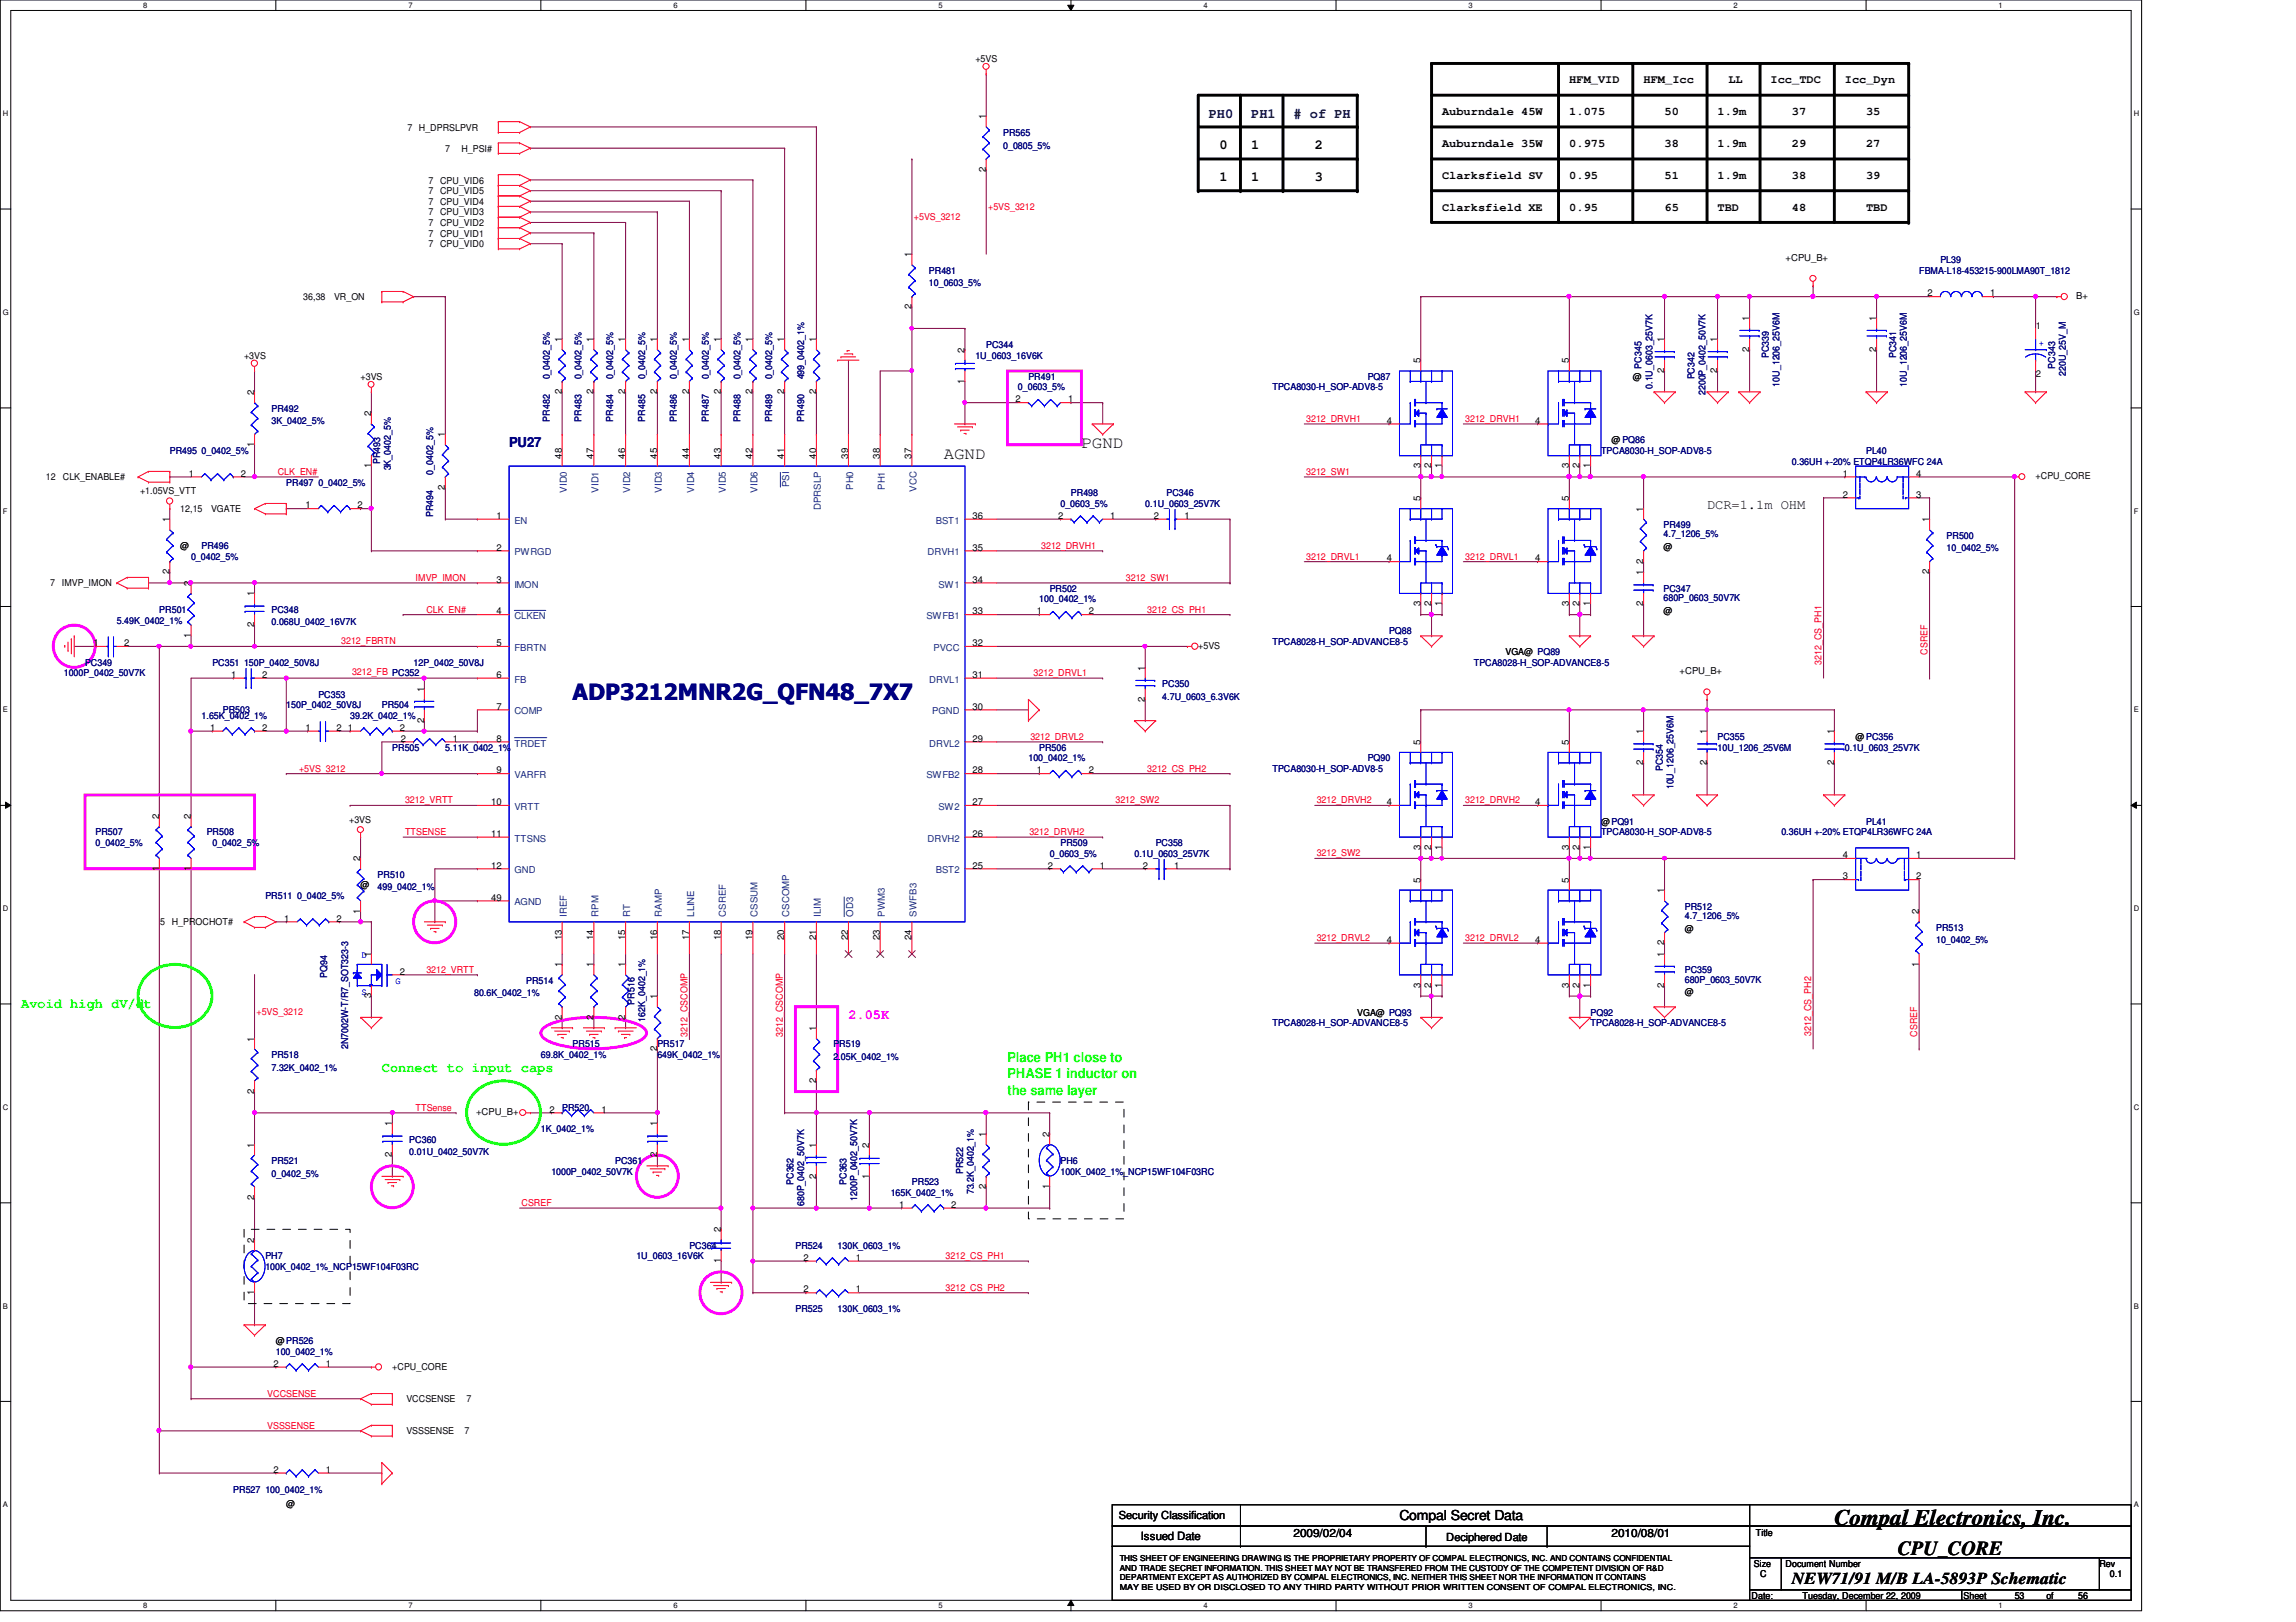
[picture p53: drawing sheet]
<svg xmlns="http://www.w3.org/2000/svg" width="297mm" height="210mm" viewBox="0 0 297 210" stroke-linecap="round" stroke-linejoin="round" font-family="sans-serif">
<defs><g id="words">
<text font-size="2.9" fill="#000080" x="74.1" y="90.6">ADP3212MNR2G_QFN48_7X7</text>
<text font-size="2.9" x="237.3" y="197.4">Compal Electronics, Inc.</text>
<text font-size="2.6" x="245.5" y="201.2">CPU_CORE</text>
<g font-size="2.2">
<text x="122.1" y="59.4">AGND</text>
<text x="139.9" y="58">PGND</text>
<text x="231.8" y="205">NEW71/91 M/B LA-5893P Schematic</text>
</g>
<g font-size="1.8" fill="#000040">
<text x="156.4" y="15.2">PH0</text>
<text x="161.9" y="15.2">PH1</text>
<text x="167.3" y="15.2"># of PH</text>
</g>
<g font-size="1.8">
<text x="157.8" y="19.3">0</text>
<text x="157.8" y="23.5">1</text>
<text x="161.9" y="19.3">1</text>
<text x="161.9" y="23.5">1</text>
<text x="170.1" y="19.3">2</text>
<text x="170.1" y="23.5">3</text>
<text x="220.8" y="65.8">DCR=1.1m OHM</text>
<text x="181.1" y="196.8">Compal Secret Data</text>
</g>
<text font-size="1.8" fill="#000080" x="65.9" y="57.9">PU27</text>
<g font-size="1.8" fill="#0f0">
<text x="2.7" y="130.4">Avoid high dV/dt</text>
<text x="130.3" y="137.4">Place PH1 close to</text>
<text x="49.4" y="138.7">Connect to input caps</text>
<text x="130.3" y="139.5">PHASE 1 inductor on</text>
<text x="130.3" y="141.6">the same layer</text>
</g>
<text font-size="1.8" fill="#f0f" x="109.8" y="131.8">2.05K</text>
<g font-size="1.5">
<text x="203" y="10.8">HFM_VID</text>
<text x="212.6" y="10.8">HFM_Icc</text>
<text x="223.6" y="10.8">LL</text>
<text x="229.1" y="10.8">Icc_TDC</text>
<text x="238.7" y="10.8">Icc_Dyn</text>
<text x="186.6" y="14.9">Auburndale 45W</text>
<text x="203" y="14.9">1.075</text>
<text x="215.3" y="14.9">50</text>
<text x="222.2" y="14.9">1.9m</text>
<text x="231.8" y="14.9">37</text>
<text x="241.4" y="14.9">35</text>
<text x="186.6" y="23.2">Clarksfield SV</text>
<text x="186.6" y="19">Auburndale 35W</text>
<text x="203" y="23.2">0.95</text>
<text x="203" y="19">0.975</text>
<text x="215.3" y="19">38</text>
<text x="215.3" y="23.2">51</text>
<text x="222.2" y="19">1.9m</text>
<text x="222.2" y="23.2">1.9m</text>
<text x="231.8" y="19">29</text>
<text x="231.8" y="23.2">38</text>
<text x="241.4" y="23.2">39</text>
<text x="241.4" y="19">27</text>
<text x="186.6" y="27.3">Clarksfield XE</text>
<text x="203" y="27.3">0.95</text>
<text x="215.3" y="27.3">65</text>
<text x="222.2" y="27.3">TBD</text>
<text x="231.8" y="27.3">48</text>
<text x="241.4" y="27.3">TBD</text>
<text x="147.6" y="199.3">Issued Date</text>
<text x="167.3" y="198.8">2009/02/04</text>
<text x="208.5" y="198.8">2010/08/01</text>
</g>
<g font-size="1.4">
<text x="144.7" y="196.6">Security Classification</text>
<text x="187.1" y="199.4">Deciphered Date</text>
</g>
<g font-size="1.2">
<text x="126.2" y="8">+5VS</text>
<text x="52.7" y="16.9">7 H_DPRSLPVR</text>
<text x="127.5" y="15.5" transform="rotate(-90 127.5 15.5)">1</text>
<text x="55.5" y="23.7">7 CPU_VID6</text>
<text x="57.6" y="19.6">7</text>
<text x="59.7" y="19.6">H_PSI#</text>
<text x="127.5" y="22.2" transform="rotate(-90 127.5 22.2)">2</text>
<text x="55.5" y="29.3">7 CPU_VID2</text>
<text x="55.5" y="27.9">7 CPU_VID3</text>
<text x="55.5" y="26.5">7 CPU_VID4</text>
<text x="55.5" y="25.1">7 CPU_VID5</text>
<text x="55.5" y="32">7 CPU_VID0</text>
<text x="55.5" y="30.6">7 CPU_VID1</text>
<text x="117.9" y="33.3" transform="rotate(-90 117.9 33.3)">1</text>
<text x="231" y="33.8">+CPU_B+</text>
<text x="39.2" y="38.9">36,38</text>
<text x="43.2" y="38.9">VR_ON</text>
<text x="117.9" y="40" transform="rotate(-90 117.9 40)">2</text>
<text x="226.3" y="41.5" transform="rotate(-90 226.3 41.5)">1</text>
<text x="242.7" y="41.5" transform="rotate(-90 242.7 41.5)">1</text>
<text x="249.4" y="38.4">2</text>
<text x="257.5" y="38.4">1</text>
<text x="268.6" y="38.7">B+</text>
<text x="31.6" y="46.4">+3VS</text>
<text x="72.7" y="44.3" transform="rotate(-90 72.7 44.3)">1</text>
<text x="76.8" y="44.3" transform="rotate(-90 76.8 44.3)">1</text>
<text x="80.9" y="44.3" transform="rotate(-90 80.9 44.3)">1</text>
<text x="85" y="44.3" transform="rotate(-90 85 44.3)">1</text>
<text x="89.2" y="44.3" transform="rotate(-90 89.2 44.3)">1</text>
<text x="93.3" y="44.3" transform="rotate(-90 93.3 44.3)">1</text>
<text x="97.4" y="44.3" transform="rotate(-90 97.4 44.3)">1</text>
<text x="101.5" y="44.3" transform="rotate(-90 101.5 44.3)">1</text>
<text x="105.6" y="44.3" transform="rotate(-90 105.6 44.3)">1</text>
<text x="124.8" y="45.6" transform="rotate(-90 124.8 45.6)">2</text>
<text x="183.8" y="47" transform="rotate(-90 183.8 47)">5</text>
<text x="203" y="47" transform="rotate(-90 203 47)">5</text>
<text x="215.3" y="44.3" transform="rotate(-90 215.3 44.3)">1</text>
<text x="222.2" y="44.3" transform="rotate(-90 222.2 44.3)">1</text>
<text x="226.3" y="45.5" transform="rotate(-90 226.3 45.5)">2</text>
<text x="242.7" y="45.5" transform="rotate(-90 242.7 45.5)">2</text>
<text x="263.4" y="42.6">1</text>
<text x="32.9" y="51.1" transform="rotate(-90 32.9 51.1)">2</text>
<text x="46.6" y="49.1">+3VS</text>
<text x="48" y="53.9" transform="rotate(-90 48 53.9)">2</text>
<text x="72.7" y="51" transform="rotate(-90 72.7 51)">2</text>
<text x="76.8" y="51" transform="rotate(-90 76.8 51)">2</text>
<text x="80.9" y="51" transform="rotate(-90 80.9 51)">2</text>
<text x="85" y="51" transform="rotate(-90 85 51)">2</text>
<text x="89.2" y="51" transform="rotate(-90 89.2 51)">2</text>
<text x="93.3" y="51" transform="rotate(-90 93.3 51)">2</text>
<text x="97.4" y="51" transform="rotate(-90 97.4 51)">2</text>
<text x="101.5" y="51" transform="rotate(-90 101.5 51)">2</text>
<text x="105.6" y="51" transform="rotate(-90 105.6 51)">2</text>
<text x="124.8" y="49.7" transform="rotate(-90 124.8 49.7)">1</text>
<text x="131.4" y="52.1">2</text>
<text x="138.2" y="52.1">1</text>
<text x="211.2" y="49.1">@</text>
<text x="215.3" y="48.3" transform="rotate(-90 215.3 48.3)">2</text>
<text x="222.2" y="48.3" transform="rotate(-90 222.2 48.3)">2</text>
<text x="263.4" y="48.7">2</text>
<text x="32.9" y="57.9" transform="rotate(-90 32.9 57.9)">1</text>
<text x="57.6" y="56.6" transform="rotate(-90 57.6 56.6)">1</text>
<text x="72.7" y="59.4" transform="rotate(-90 72.7 59.4)">48</text>
<text x="76.8" y="59.4" transform="rotate(-90 76.8 59.4)">47</text>
<text x="80.9" y="59.4" transform="rotate(-90 80.9 59.4)">46</text>
<text x="85" y="59.4" transform="rotate(-90 85 59.4)">45</text>
<text x="89.2" y="59.4" transform="rotate(-90 89.2 59.4)">44</text>
<text x="93.3" y="59.4" transform="rotate(-90 93.3 59.4)">43</text>
<text x="97.4" y="59.4" transform="rotate(-90 97.4 59.4)">42</text>
<text x="101.5" y="59.4" transform="rotate(-90 101.5 59.4)">41</text>
<text x="105.6" y="59.4" transform="rotate(-90 105.6 59.4)">40</text>
<text x="109.7" y="59.4" transform="rotate(-90 109.7 59.4)">39</text>
<text x="113.8" y="59.4" transform="rotate(-90 113.8 59.4)">38</text>
<text x="117.9" y="59.4" transform="rotate(-90 117.9 59.4)">37</text>
<text x="179.4" y="54.8">4</text>
<text x="198.6" y="54.8">4</text>
<text x="208.5" y="57.4">@ PQ86</text>
<text x="5.9" y="62.1">12</text>
<text x="8.1" y="62.1">CLK_ENABLE#</text>
<text x="18.1" y="64">+1.05VS_VTT</text>
<text x="24.4" y="61.7">1</text>
<text x="31.2" y="61.7">2</text>
<text x="39.5" y="65.8">1</text>
<text x="46.3" y="65.8">2</text>
<text x="48" y="60.6" transform="rotate(-90 48 60.6)">1</text>
<text x="57.6" y="63.4" transform="rotate(-90 57.6 63.4)">2</text>
<text x="183.8" y="64.9" transform="rotate(-90 183.8 64.9)">5</text>
<text x="183.8" y="60.6" transform="rotate(-90 183.8 60.6)">3</text>
<text x="185.2" y="60.6" transform="rotate(-90 185.2 60.6)">2</text>
<text x="186.5" y="60.6" transform="rotate(-90 186.5 60.6)">1</text>
<text x="203" y="64.9" transform="rotate(-90 203 64.9)">5</text>
<text x="203" y="60.6" transform="rotate(-90 203 60.6)">3</text>
<text x="204.3" y="60.6" transform="rotate(-90 204.3 60.6)">2</text>
<text x="205.7" y="60.6" transform="rotate(-90 205.7 60.6)">1</text>
<text x="238.4" y="61.7">1</text>
<text x="238.4" y="64.4">2</text>
<text x="247.9" y="64.4">3</text>
<text x="247.9" y="61.7">4</text>
<text x="263.4" y="62">+CPU_CORE</text>
<text x="21.9" y="67.6" transform="rotate(-90 21.9 67.6)">1</text>
<text x="23.3" y="71.1">@</text>
<text x="23.3" y="66.3">12,15</text>
<text x="27.3" y="66.3">VGATE</text>
<text x="64.2" y="67.1">1</text>
<text x="64.2" y="71.2">2</text>
<text x="125.8" y="67.1">36</text>
<text x="125.8" y="71.2">35</text>
<text x="136.9" y="67.1">2</text>
<text x="143.6" y="67.1">1</text>
<text x="149.3" y="67.1">2</text>
<text x="153.2" y="67.1">1</text>
<text x="212.6" y="66.2" transform="rotate(-90 212.6 66.2)">1</text>
<text x="215.2" y="71.2">@</text>
<text x="249.6" y="67.6" transform="rotate(-90 249.6 67.6)">1</text>
<text x="6.5" y="75.9">7</text>
<text x="8" y="75.9">IMVP_IMON</text>
<text x="21.9" y="74.3" transform="rotate(-90 21.9 74.3)">2</text>
<text x="24.7" y="75.8" transform="rotate(-90 24.7 75.8)">2</text>
<text x="32.9" y="77.2" transform="rotate(-90 32.9 77.2)">1</text>
<text x="64.2" y="75.4">3</text>
<text x="125.8" y="75.4">34</text>
<text x="179.4" y="72.6">4</text>
<text x="198.6" y="72.6">4</text>
<text x="212.6" y="74.5" transform="rotate(-90 212.6 74.5)">1</text>
<text x="212.6" y="72.9" transform="rotate(-90 212.6 72.9)">2</text>
<text x="249.6" y="74.3" transform="rotate(-90 249.6 74.3)">2</text>
<text x="12.1" y="83.6">1</text>
<text x="16.1" y="83.6">2</text>
<text x="24.7" y="82.5" transform="rotate(-90 24.7 82.5)">1</text>
<text x="32.9" y="81.2" transform="rotate(-90 32.9 81.2)">2</text>
<text x="64.2" y="79.5">4</text>
<text x="64.2" y="83.6">5</text>
<text x="125.8" y="79.5">33</text>
<text x="125.8" y="83.6">32</text>
<text x="134.2" y="79.5">1</text>
<text x="140.9" y="79.5">2</text>
<text x="155" y="84">+5VS</text>
<text x="183.8" y="78.4" transform="rotate(-90 183.8 78.4)">3</text>
<text x="185.2" y="78.4" transform="rotate(-90 185.2 78.4)">2</text>
<text x="186.5" y="78.4" transform="rotate(-90 186.5 78.4)">1</text>
<text x="203" y="78.4" transform="rotate(-90 203 78.4)">3</text>
<text x="204.3" y="78.4" transform="rotate(-90 204.3 78.4)">2</text>
<text x="205.7" y="78.4" transform="rotate(-90 205.7 78.4)">1</text>
<text x="212.6" y="78.4" transform="rotate(-90 212.6 78.4)">2</text>
<text x="215.2" y="79.5">@</text>
<text x="29.9" y="87.7">1</text>
<text x="33.9" y="87.7">2</text>
<text x="54.9" y="89.5" transform="rotate(-90 54.9 89.5)">1</text>
<text x="64.2" y="87.7">6</text>
<text x="125.8" y="87.7">31</text>
<text x="148.1" y="86.8" transform="rotate(-90 148.1 86.8)">1</text>
<text x="194.8" y="84.8">VGA@ PQ89</text>
<text x="217.3" y="87.2">+CPU_B+</text>
<text x="27.2" y="94.6">1</text>
<text x="33.9" y="94.6">2</text>
<text x="39.5" y="94.6">1</text>
<text x="43.5" y="94.6">2</text>
<text x="45" y="94.6">1</text>
<text x="51.7" y="94.6">2</text>
<text x="51.9" y="96">2</text>
<text x="54.9" y="93.5" transform="rotate(-90 54.9 93.5)">2</text>
<text x="58.6" y="96">1</text>
<text x="64.2" y="91.8">7</text>
<text x="64.2" y="96">8</text>
<text x="125.8" y="91.8">30</text>
<text x="125.8" y="96">29</text>
<text x="148.1" y="90.8" transform="rotate(-90 148.1 90.8)">2</text>
<text x="212.6" y="95" transform="rotate(-90 212.6 95)">1</text>
<text x="220.8" y="95" transform="rotate(-90 220.8 95)">1</text>
<text x="237.3" y="95" transform="rotate(-90 237.3 95)">1</text>
<text x="240.1" y="95.8">@PC356</text>
<text x="64.2" y="100.1">9</text>
<text x="125.8" y="100.1">28</text>
<text x="134.2" y="100.1">1</text>
<text x="140.9" y="100.1">2</text>
<text x="183.8" y="96.4" transform="rotate(-90 183.8 96.4)">5</text>
<text x="203" y="96.4" transform="rotate(-90 203 96.4)">5</text>
<text x="212.6" y="99" transform="rotate(-90 212.6 99)">2</text>
<text x="220.8" y="99" transform="rotate(-90 220.8 99)">2</text>
<text x="237.3" y="99" transform="rotate(-90 237.3 99)">2</text>
<text x="20.6" y="106" transform="rotate(-90 20.6 106)">2</text>
<text x="24.7" y="106" transform="rotate(-90 24.7 106)">2</text>
<text x="45.2" y="106.5">+3VS</text>
<text x="63.5" y="104.2">10</text>
<text x="125.8" y="104.2">27</text>
<text x="179.4" y="104.2">4</text>
<text x="198.6" y="104.2">4</text>
<text x="207.1" y="106.7">@PQ91</text>
<text x="20.6" y="112.7" transform="rotate(-90 20.6 112.7)">1</text>
<text x="24.7" y="112.7" transform="rotate(-90 24.7 112.7)">1</text>
<text x="46.6" y="111.5" transform="rotate(-90 46.6 111.5)">2</text>
<text x="63.5" y="108.3">11</text>
<text x="63.5" y="112.4">12</text>
<text x="125.8" y="108.3">26</text>
<text x="125.8" y="112.4">25</text>
<text x="135.5" y="112.4">2</text>
<text x="142.3" y="112.4">1</text>
<text x="147.9" y="112.4">2</text>
<text x="151.9" y="112.4">1</text>
<text x="183.8" y="110" transform="rotate(-90 183.8 110)">3</text>
<text x="185.2" y="110" transform="rotate(-90 185.2 110)">2</text>
<text x="186.5" y="110" transform="rotate(-90 186.5 110)">1</text>
<text x="203" y="110" transform="rotate(-90 203 110)">3</text>
<text x="204.3" y="110" transform="rotate(-90 204.3 110)">2</text>
<text x="205.7" y="110" transform="rotate(-90 205.7 110)">1</text>
<text x="238.4" y="113.8">3</text>
<text x="238.4" y="111">4</text>
<text x="247.9" y="111">1</text>
<text x="247.9" y="113.8">2</text>
<text x="20.7" y="119.8">5 H_PROCHOT#</text>
<text x="36.8" y="119.3">1</text>
<text x="43.5" y="119.3">2</text>
<text x="46.6" y="118.2" transform="rotate(-90 46.6 118.2)">1</text>
<text x="46.6" y="115">@</text>
<text x="63.5" y="116.5">49</text>
<text x="183.8" y="114.2" transform="rotate(-90 183.8 114.2)">5</text>
<text x="203" y="114.2" transform="rotate(-90 203 114.2)">5</text>
<text x="215.3" y="115.6" transform="rotate(-90 215.3 115.6)">1</text>
<text x="248.2" y="118.3" transform="rotate(-90 248.2 118.3)">2</text>
<text x="48" y="123.8" transform="rotate(-90 48 123.8)">1</text>
<text x="72.7" y="125.2" transform="rotate(-90 72.7 125.2)">1</text>
<text x="72.7" y="121.6" transform="rotate(-90 72.7 121.6)">13</text>
<text x="76.8" y="125.2" transform="rotate(-90 76.8 125.2)">1</text>
<text x="76.8" y="121.6" transform="rotate(-90 76.8 121.6)">14</text>
<text x="80.9" y="125.2" transform="rotate(-90 80.9 125.2)">1</text>
<text x="80.9" y="121.6" transform="rotate(-90 80.9 121.6)">15</text>
<text x="85" y="121.6" transform="rotate(-90 85 121.6)">16</text>
<text x="89.2" y="121.6" transform="rotate(-90 89.2 121.6)">17</text>
<text x="93.3" y="121.6" transform="rotate(-90 93.3 121.6)">18</text>
<text x="97.4" y="121.6" transform="rotate(-90 97.4 121.6)">19</text>
<text x="101.5" y="121.6" transform="rotate(-90 101.5 121.6)">20</text>
<text x="105.6" y="121.6" transform="rotate(-90 105.6 121.6)">21</text>
<text x="109.7" y="121.6" transform="rotate(-90 109.7 121.6)">22</text>
<text x="113.8" y="121.6" transform="rotate(-90 113.8 121.6)">23</text>
<text x="117.9" y="121.6" transform="rotate(-90 117.9 121.6)">24</text>
<text x="179.4" y="122">4</text>
<text x="198.6" y="122">4</text>
<text x="215.3" y="123.8" transform="rotate(-90 215.3 123.8)">1</text>
<text x="215.3" y="122.3" transform="rotate(-90 215.3 122.3)">2</text>
<text x="218" y="120.6">@</text>
<text x="248.2" y="125.1" transform="rotate(-90 248.2 125.1)">1</text>
<text x="48" y="129.2" transform="rotate(-90 48 129.2)">3</text>
<text x="51.7" y="126.1">2</text>
<text x="72.7" y="132" transform="rotate(-90 72.7 132)">2</text>
<text x="76.8" y="132" transform="rotate(-90 76.8 132)">2</text>
<text x="80.9" y="132" transform="rotate(-90 80.9 132)">2</text>
<text x="85" y="129.3" transform="rotate(-90 85 129.3)">1</text>
<text x="175.6" y="131.4">VGA@ PQ93</text>
<text x="183.8" y="127.8" transform="rotate(-90 183.8 127.8)">3</text>
<text x="185.2" y="127.8" transform="rotate(-90 185.2 127.8)">2</text>
<text x="186.5" y="127.8" transform="rotate(-90 186.5 127.8)">1</text>
<text x="203" y="127.8" transform="rotate(-90 203 127.8)">3</text>
<text x="204.3" y="127.8" transform="rotate(-90 204.3 127.8)">2</text>
<text x="205.7" y="127.8" transform="rotate(-90 205.7 127.8)">1</text>
<text x="215.3" y="127.8" transform="rotate(-90 215.3 127.8)">2</text>
<text x="218" y="128.8">@</text>
<text x="32.9" y="134.8" transform="rotate(-90 32.9 134.8)">1</text>
<text x="85" y="136.1" transform="rotate(-90 85 136.1)">2</text>
<text x="105.6" y="133.4" transform="rotate(-90 105.6 133.4)">1</text>
<text x="32.9" y="141.5" transform="rotate(-90 32.9 141.5)">2</text>
<text x="71.1" y="144">2</text>
<text x="77.8" y="144">1</text>
<text x="105.6" y="140.2" transform="rotate(-90 105.6 140.2)">2</text>
<text x="32.9" y="148.5" transform="rotate(-90 32.9 148.5)">1</text>
<text x="50.7" y="149.8" transform="rotate(-90 50.7 149.8)">2</text>
<text x="50.7" y="145.8" transform="rotate(-90 50.7 145.8)">1</text>
<text x="61.6" y="144.3">+CPU_B+</text>
<text x="85" y="149.8" transform="rotate(-90 85 149.8)">2</text>
<text x="85" y="145.8" transform="rotate(-90 85 145.8)">1</text>
<text x="105.6" y="148.5" transform="rotate(-90 105.6 148.5)">1</text>
<text x="112.4" y="148.5" transform="rotate(-90 112.4 148.5)">2</text>
<text x="127.5" y="147.2" transform="rotate(-90 127.5 147.2)">1</text>
<text x="135.8" y="147.2" transform="rotate(-90 135.8 147.2)">2</text>
<text x="32.9" y="155.2" transform="rotate(-90 32.9 155.2)">2</text>
<text x="105.6" y="152.5" transform="rotate(-90 105.6 152.5)">2</text>
<text x="112.4" y="152.5" transform="rotate(-90 112.4 152.5)">1</text>
<text x="127.5" y="153.9" transform="rotate(-90 127.5 153.9)">2</text>
<text x="135.8" y="153.9" transform="rotate(-90 135.8 153.9)">1</text>
<text x="32.9" y="160.9" transform="rotate(-90 32.9 160.9)">2</text>
<text x="93.3" y="159.5" transform="rotate(-90 93.3 159.5)">2</text>
<text x="116.3" y="156.3">1</text>
<text x="123.1" y="156.3">2</text>
<text x="32.9" y="167.6" transform="rotate(-90 32.9 167.6)">1</text>
<text x="93.3" y="163.5" transform="rotate(-90 93.3 163.5)">1</text>
<text x="104" y="167.3">2</text>
<text x="104" y="163.2">2</text>
<text x="110.7" y="167.3">1</text>
<text x="110.7" y="163.2">1</text>
<text x="35.7" y="173.9">@PR526</text>
<text x="35.4" y="176.9">2</text>
<text x="42.2" y="176.9">1</text>
<text x="50.8" y="177.2">+CPU_CORE</text>
<text x="52.6" y="181.5">VCCSENSE</text>
<text x="52.6" y="185.6">VSSSENSE</text>
<text x="60.1" y="185.6">7</text>
<text x="60.4" y="181.5">7</text>
<text x="35.4" y="190.6">2</text>
<text x="42.2" y="190.6">1</text>
<text x="37" y="195.1">@</text>
<text x="226.9" y="202.7">Size</text>
<text x="227.2" y="198.8">Title</text>
<text x="231" y="202.7">Document Number</text>
<text x="271.6" y="202.7">Rev</text>
<text x="226.6" y="206.9">Date:</text>
<text x="227.7" y="204.1">C</text>
<text x="233.2" y="206.9">Tuesday, December 22, 2009</text>
<text x="254" y="206.9">Sheet</text>
<text x="260.6" y="206.9">53</text>
<text x="264.7" y="206.9">of</text>
<text x="268.9" y="206.9">56</text>
<text x="273" y="204.1">0.1</text>
</g>
<g font-size="1.2" fill="#000080">
<text x="129.8" y="17.6">PR565</text>
<text x="129.8" y="19.2">0_0805_5%</text>
<text x="120.2" y="35.4">PR481</text>
<text x="248.3" y="35.4">FBMA-L18-453215-900LMA90T_1812</text>
<text x="251" y="34">PL39</text>
<text x="120.2" y="37">10_0603_5%</text>
<text x="126.2" y="46.4">1U_0603_16V6K</text>
<text x="127.6" y="45">PC344</text>
<text x="212.4" y="47.7" transform="rotate(-90 212.4 47.7)">PC345</text>
<text x="228.9" y="46.4" transform="rotate(-90 228.9 46.4)">PC339</text>
<text x="245.3" y="46.4" transform="rotate(-90 245.3 46.4)">PC341</text>
<text x="265.9" y="47.7" transform="rotate(-90 265.9 47.7)">PC343</text>
<text x="35.1" y="53.3">PR492</text>
<text x="71.1" y="49.1" transform="rotate(-90 71.1 49.1)">0_0402_5%</text>
<text x="75.2" y="49.1" transform="rotate(-90 75.2 49.1)">0_0402_5%</text>
<text x="79.3" y="49.1" transform="rotate(-90 79.3 49.1)">0_0402_5%</text>
<text x="83.5" y="49.1" transform="rotate(-90 83.5 49.1)">0_0402_5%</text>
<text x="87.6" y="49.1" transform="rotate(-90 87.6 49.1)">0_0402_5%</text>
<text x="91.7" y="49.1" transform="rotate(-90 91.7 49.1)">0_0402_5%</text>
<text x="95.8" y="49.1" transform="rotate(-90 95.8 49.1)">0_0402_5%</text>
<text x="99.9" y="49.1" transform="rotate(-90 99.9 49.1)">0_0402_5%</text>
<text x="104.1" y="49.1" transform="rotate(-90 104.1 49.1)">499_0402_1%</text>
<text x="131.7" y="50.5">0_0603_5%</text>
<text x="133.1" y="49.1">PR491</text>
<text x="164.6" y="50.5">TPCA8030-H_SOP-ADV8-5</text>
<text x="176.9" y="49.1">PQ87</text>
<text x="213.8" y="50.3" transform="rotate(-90 213.8 50.3)">0.1U_0603_25V7K</text>
<text x="219.2" y="49.1" transform="rotate(-90 219.2 49.1)">PC342</text>
<text x="220.6" y="51.1" transform="rotate(-90 220.6 51.1)">2200P_0402_50V7K</text>
<text x="230.2" y="50" transform="rotate(-90 230.2 50)">10U_1206_25V6M</text>
<text x="246.7" y="50" transform="rotate(-90 246.7 50)">10U_1206_25V6M</text>
<text x="267.2" y="48.7" transform="rotate(-90 267.2 48.7)">220U_25V_M</text>
<text x="22" y="58.7">PR495 0_0402_5%</text>
<text x="35.1" y="54.9">3K_0402_5%</text>
<text x="71.1" y="54.6" transform="rotate(-90 71.1 54.6)">PR482</text>
<text x="75.2" y="54.6" transform="rotate(-90 75.2 54.6)">PR483</text>
<text x="79.3" y="54.6" transform="rotate(-90 79.3 54.6)">PR484</text>
<text x="83.5" y="54.6" transform="rotate(-90 83.5 54.6)">PR485</text>
<text x="87.6" y="54.6" transform="rotate(-90 87.6 54.6)">PR486</text>
<text x="91.7" y="54.6" transform="rotate(-90 91.7 54.6)">PR487</text>
<text x="95.8" y="54.6" transform="rotate(-90 95.8 54.6)">PR488</text>
<text x="99.9" y="54.6" transform="rotate(-90 99.9 54.6)">PR489</text>
<text x="104.1" y="54.6" transform="rotate(-90 104.1 54.6)">PR490</text>
<text x="207.1" y="58.7">TPCA8030-H_SOP-ADV8-5</text>
<text x="241.4" y="58.7">PL40</text>
<text x="37" y="62.9">PR497 0_0402_5%</text>
<text x="49.2" y="60.1" transform="rotate(-90 49.2 60.1)">PR493</text>
<text x="50.5" y="60.9" transform="rotate(-90 50.5 60.9)">3K_0402_5%</text>
<text x="56" y="61.4" transform="rotate(-90 56 61.4)">0_0402_5%</text>
<text x="137.2" y="65.6">0_0603_5%</text>
<text x="138.6" y="64.2">PR498</text>
<text x="148.2" y="65.6">0.1U_0603_25V7K</text>
<text x="150.9" y="64.2">PC346</text>
<text x="231.8" y="60.1">0.36UH +-20% ETQP4LR36WFC 24A</text>
<text x="26.1" y="71.1">PR496</text>
<text x="56" y="66.9" transform="rotate(-90 56 66.9)">PR494</text>
<text x="215.2" y="68.3">PR499</text>
<text x="215.2" y="69.6">4.7_1206_5%</text>
<text x="251.8" y="69.7">PR500</text>
<text x="251.8" y="71.3">10_0402_5%</text>
<text x="24.7" y="72.4">0_0402_5%</text>
<text x="134.4" y="77.9">100_0402_1%</text>
<text x="135.8" y="76.6">PR502</text>
<text x="215.2" y="76.6">PC347</text>
<text x="215.2" y="77.8">680P_0603_50V7K</text>
<text x="15.1" y="80.7">5.49K_0402_1%</text>
<text x="20.6" y="79.3">PR501</text>
<text x="35.1" y="79.3">PC348</text>
<text x="35.1" y="80.9">0.068U_0402_16V7K</text>
<text x="164.6" y="83.4">TPCA8028-H_SOP-ADVANCE8-5</text>
<text x="179.7" y="82">PQ88</text>
<text x="8.3" y="87.5">1000P_0402_50V7K</text>
<text x="11" y="86.1">PC349</text>
<text x="27.5" y="86.1">PC351 150P_0402_50V8J</text>
<text x="53.5" y="86.1">12P_0402_50V8J</text>
<text x="150.4" y="88.9">PC350</text>
<text x="190.7" y="86.1">TPCA8028-H_SOP-ADVANCE8-5</text>
<text x="26.1" y="93">1.65K_0402_1%</text>
<text x="28.8" y="92.3">PR503</text>
<text x="37" y="91.7">150P_0402_50V8J</text>
<text x="41.2" y="90.3">PC353</text>
<text x="45.3" y="93">39.2K_0402_1%</text>
<text x="49.4" y="91.7">PR504</text>
<text x="150.4" y="90.6">4.7U_0603_6.3V6K</text>
<text x="222.2" y="95.8">PC355</text>
<text x="50.8" y="97.2">PR505</text>
<text x="57.6" y="97.2">5.11K_0402_1%</text>
<text x="133.1" y="98.5">100_0402_1%</text>
<text x="134.4" y="97.2">PR506</text>
<text x="164.6" y="99.9">TPCA8030-H_SOP-ADV8-5</text>
<text x="176.9" y="98.5">PQ90</text>
<text x="215.1" y="99.8" transform="rotate(-90 215.1 99.8)">PC354</text>
<text x="222.2" y="97.2">10U_1206_25V6M</text>
<text x="238.7" y="97.2">0.1U_0603_25V7K</text>
<text x="216.5" y="102.2" transform="rotate(-90 216.5 102.2)">10U_1206_25V6M</text>
<text x="241.4" y="106.7">PL41</text>
<text x="12.4" y="108.1">PR507</text>
<text x="12.4" y="109.5">0_0402_5%</text>
<text x="26.8" y="108.1">PR508</text>
<text x="27.5" y="109.5">0_0402_5%</text>
<text x="48.8" y="113.6">PR510</text>
<text x="135.8" y="110.9">0_0603_5%</text>
<text x="137.2" y="109.5">PR509</text>
<text x="146.8" y="110.9">0.1U_0603_25V7K</text>
<text x="149.5" y="109.5">PC358</text>
<text x="207.1" y="108.1">TPCA8030-H_SOP-ADV8-5</text>
<text x="230.5" y="108.1">0.36UH +-20% ETQP4LR36WFC 24A</text>
<text x="34.3" y="116.3">PR511 0_0402_5%</text>
<text x="48.8" y="115.2">499_0402_1%</text>
<text x="218" y="117.7">PR512</text>
<text x="218" y="119">4.7_1206_5%</text>
<text x="218" y="125.9">PC359</text>
<text x="250.5" y="120.4">PR513</text>
<text x="250.5" y="122.1">10_0402_5%</text>
<text x="42.3" y="126.6" transform="rotate(-90 42.3 126.6)">PQ94</text>
<text x="61.3" y="128.9">80.6K_0402_1%</text>
<text x="68.1" y="127.3">PR514</text>
<text x="82.1" y="130" transform="rotate(-90 82.1 130)">PR516</text>
<text x="205.8" y="131.4">PQ92</text>
<text x="218" y="127.2">680P_0603_50V7K</text>
<text x="35.1" y="136.9">PR518</text>
<text x="45" y="135.8" transform="rotate(-90 45 135.8)">2N7002W-T/R7_SOT323-3</text>
<text x="70" y="136.9">69.8K_0402_1%</text>
<text x="74.1" y="135.6">PR515</text>
<text x="83.5" y="132.2" transform="rotate(-90 83.5 132.2)">162K_0402_1%</text>
<text x="85" y="135.6">PR517</text>
<text x="85" y="136.9">649K_0402_1%</text>
<text x="107.8" y="135.6">PR519</text>
<text x="107.8" y="137.2">2.05K_0402_1%</text>
<text x="164.6" y="132.8">TPCA8028-H_SOP-ADVANCE8-5</text>
<text x="205.8" y="132.8">TPCA8028-H_SOP-ADVANCE8-5</text>
<text x="35.1" y="138.6">7.32K_0402_1%</text>
<text x="72.7" y="143.8">PR520</text>
<text x="53" y="147.9">PC360</text>
<text x="53" y="149.5">0.01U_0402_50V7K</text>
<text x="70" y="146.5">1K_0402_1%</text>
<text x="35.1" y="150.6">PR521</text>
<text x="35.1" y="152.3">0_0402_5%</text>
<text x="71.3" y="152">1000P_0402_50V7K</text>
<text x="79.6" y="150.6">PC361</text>
<text x="102.7" y="153.3" transform="rotate(-90 102.7 153.3)">PC362</text>
<text x="109.5" y="153.3" transform="rotate(-90 109.5 153.3)">PC363</text>
<text x="110.9" y="155.4" transform="rotate(-90 110.9 155.4)">1200P_0402_50V7K</text>
<text x="115.2" y="154.7">165K_0402_1%</text>
<text x="118" y="153.4">PR523</text>
<text x="124.6" y="152" transform="rotate(-90 124.6 152)">PR522</text>
<text x="126" y="154.6" transform="rotate(-90 126 154.6)">73.2K_0402_1%</text>
<text x="137.2" y="150.6">PH6</text>
<text x="137.2" y="152">100K_0402_1%_NCP15WF104F03RC</text>
<text x="89.2" y="161.6">PC364</text>
<text x="102.9" y="161.6">PR524</text>
<text x="104.1" y="156.1" transform="rotate(-90 104.1 156.1)">680P_0402_50V7K</text>
<text x="108.4" y="161.6">130K_0603_1%</text>
<text x="34.3" y="163">PH7</text>
<text x="34.3" y="164.3">100K_0402_1%_NCP15WF104F03RC</text>
<text x="82.3" y="163">1U_0603_16V6K</text>
<text x="102.9" y="169.8">PR525</text>
<text x="108.4" y="169.8">130K_0603_1%</text>
<text x="35.7" y="175.3">100_0402_1%</text>
<text x="30.2" y="193.2">PR527 100_0402_1%</text>
</g>
<g font-size="1.2" fill="#f00">
<text x="118.2" y="28.5">+5VS_3212</text>
<text x="127.8" y="27.2">+5VS_3212</text>
<text x="169" y="54.6">3212_DRVH1</text>
<text x="189.6" y="54.6">3212_DRVH1</text>
<text x="35.9" y="61.5">CLK_EN#</text>
<text x="169" y="61.5">3212_SW1</text>
<text x="134.7" y="71">3212_DRVH1</text>
<text x="53.8" y="75.2">IMVP_IMON</text>
<text x="145.7" y="75.2">3212_SW1</text>
<text x="169" y="72.4">3212_DRVL1</text>
<text x="189.6" y="72.4">3212_DRVL1</text>
<text x="44.2" y="83.4">3212_FBRTN</text>
<text x="55.2" y="79.3">CLK_EN#</text>
<text x="148.4" y="79.3">3212_CS_PH1</text>
<text x="45.5" y="87.4">3212_FB PC352</text>
<text x="133.7" y="87.5">3212_DRVL1</text>
<text x="235.7" y="86" transform="rotate(-90 235.7 86)">3212_CS_PH1</text>
<text x="249.4" y="84.8" transform="rotate(-90 249.4 84.8)">CSREF</text>
<text x="133.3" y="95.8">3212_DRVL2</text>
<text x="38.7" y="99.9">+5VS_3212</text>
<text x="148.4" y="99.9">3212_CS_PH2</text>
<text x="52.4" y="104">3212_VRTT</text>
<text x="144.3" y="104">3212_SW2</text>
<text x="170.3" y="104">3212_DRVH2</text>
<text x="189.6" y="104">3212_DRVH2</text>
<text x="52.4" y="108.1">TTSENSE</text>
<text x="133.2" y="108.1">3212_DRVH2</text>
<text x="170.3" y="110.8">3212_SW2</text>
<text x="55.2" y="125.9">3212_VRTT</text>
<text x="170.3" y="121.8">3212_DRVL2</text>
<text x="189.6" y="121.8">3212_DRVL2</text>
<text x="33.2" y="131.4">+5VS_3212</text>
<text x="88.9" y="134.2" transform="rotate(-90 88.9 134.2)">3212_CSCOMP</text>
<text x="101.3" y="134.2" transform="rotate(-90 101.3 134.2)">3212_CSCOMP</text>
<text x="234.3" y="134" transform="rotate(-90 234.3 134)">3212_CS_PH2</text>
<text x="248" y="134.2" transform="rotate(-90 248 134.2)">CSREF</text>
<text x="53.8" y="143.8">TTSense</text>
<text x="67.5" y="156.1">CSREF</text>
<text x="122.3" y="162.9">3212_CS_PH1</text>
<text x="122.3" y="167">3212_CS_PH2</text>
<text x="34.6" y="184.9">VSSSENSE</text>
<text x="34.6" y="180.8">VCCSENSE</text>
</g>
<g font-size="1.2" fill="#00f">
<text x="263.8" y="44.7">+</text>
<text x="46.8" y="124">D</text>
<text x="46.8" y="128.8">S</text>
<text x="51.2" y="127.3">G</text>
</g>
<g font-size="1.2" fill="#004080">
<text x="73.3" y="63.8" transform="rotate(-90 73.3 63.8)">VID0</text>
<text x="77.4" y="63.8" transform="rotate(-90 77.4 63.8)">VID1</text>
<text x="81.5" y="63.8" transform="rotate(-90 81.5 63.8)">VID2</text>
<text x="85.6" y="63.8" transform="rotate(-90 85.6 63.8)">VID3</text>
<text x="89.8" y="63.8" transform="rotate(-90 89.8 63.8)">VID4</text>
<text x="93.9" y="63.8" transform="rotate(-90 93.9 63.8)">VID5</text>
<text x="98" y="63.8" transform="rotate(-90 98 63.8)">VID6</text>
<text x="102.1" y="63" transform="rotate(-90 102.1 63)">PSI</text>
<text x="106.2" y="66" transform="rotate(-90 106.2 66)">DPRSLP</text>
<text x="110.4" y="63.4" transform="rotate(-90 110.4 63.4)">PH0</text>
<text x="114.5" y="63.4" transform="rotate(-90 114.5 63.4)">PH1</text>
<text x="118.6" y="63.6" transform="rotate(-90 118.6 63.6)">VCC</text>
<text x="66.5" y="67.8">EN</text>
<text x="66.5" y="71.9">PWRGD</text>
<text x="120" y="71.9">DRVH1</text>
<text x="121.1" y="67.8">BST1</text>
<text x="66.5" y="76">IMON</text>
<text x="121.4" y="76">SW1</text>
<text x="66.5" y="80.1">CLKEN</text>
<text x="119.8" y="80.1">SWFB1</text>
<text x="66.5" y="88.3">FB</text>
<text x="66.5" y="84.2">FBRTN</text>
<text x="120.2" y="88.3">DRVL1</text>
<text x="120.8" y="84.2">PVCC</text>
<text x="66.5" y="92.5">COMP</text>
<text x="120.6" y="92.5">PGND</text>
<text x="66.5" y="96.6">TRDET</text>
<text x="66.5" y="100.7">VARFR</text>
<text x="119.8" y="100.7">SWFB2</text>
<text x="120.2" y="96.6">DRVL2</text>
<text x="66.5" y="104.8">VRTT</text>
<text x="121.4" y="104.8">SW2</text>
<text x="66.5" y="108.9">TTSNS</text>
<text x="66.5" y="113">GND</text>
<text x="120" y="108.9">DRVH2</text>
<text x="121.1" y="113">BST2</text>
<text x="66.5" y="117.2">AGND</text>
<text x="73.3" y="118.6" transform="rotate(-90 73.3 118.6)">IREF</text>
<text x="77.4" y="118.6" transform="rotate(-90 77.4 118.6)">RPM</text>
<text x="81.5" y="118.6" transform="rotate(-90 81.5 118.6)">RT</text>
<text x="85.6" y="118.6" transform="rotate(-90 85.6 118.6)">RAMP</text>
<text x="89.8" y="118.6" transform="rotate(-90 89.8 118.6)">LLINE</text>
<text x="93.9" y="118.6" transform="rotate(-90 93.9 118.6)">CSREF</text>
<text x="98" y="118.6" transform="rotate(-90 98 118.6)">CSSUM</text>
<text x="102.1" y="118.6" transform="rotate(-90 102.1 118.6)">CSCOMP</text>
<text x="106.2" y="118.6" transform="rotate(-90 106.2 118.6)">ILIM</text>
<text x="110.4" y="118.6" transform="rotate(-90 110.4 118.6)">OD3</text>
<text x="114.5" y="118.6" transform="rotate(-90 114.5 118.6)">PWM3</text>
<text x="118.6" y="118.6" transform="rotate(-90 118.6 118.6)">SWFB3</text>
</g>
<g font-size="1.1">
<text x="144.9" y="202">THIS SHEET OF ENGINEERING DRAWING IS THE PROPRIETARY PROPERTY OF COMPAL ELECTRONICS, INC. AND CONTAINS CONFIDENTIAL</text>
<text x="144.9" y="203.2">AND TRADE SECRET INFORMATION. THIS SHEET MAY NOT BE TRANSFERED FROM THE CUSTODY OF THE COMPETENT DIVISION OF R&amp;D</text>
<text x="144.9" y="205.7">MAY BE USED BY OR DISCLOSED TO ANY THIRD PARTY WITHOUT PRIOR WRITTEN CONSENT OF COMPAL ELECTRONICS, INC.</text>
<text x="144.9" y="204.5">DEPARTMENT EXCEPT AS AUTHORIZED BY COMPAL ELECTRONICS, INC. NEITHER THIS SHEET NOR THE INFORMATION IT CONTAINS</text>
</g>
<g font-size="1">
<text x="18.5" y="1">8</text>
<text x="52.8" y="1">7</text>
<text x="87.1" y="1">6</text>
<text x="121.4" y="1">5</text>
<text x="155.7" y="1">4</text>
<text x="190" y="1">3</text>
<text x="224.3" y="1">2</text>
<text x="258.6" y="1">1</text>
<text x=".4" y="15.1">H</text>
<text x="276.1" y="15.1">H</text>
<text x=".4" y="40.8">G</text>
<text x="276.1" y="40.8">G</text>
<text x=".4" y="66.5">F</text>
<text x="276.1" y="66.5">F</text>
<text x=".4" y="92.2">E</text>
<text x="276.1" y="92.2">E</text>
<text x=".4" y="117.9">D</text>
<text x="276.1" y="117.9">D</text>
<text x=".4" y="143.6">C</text>
<text x="276.1" y="143.6">C</text>
<text x=".4" y="169.4">B</text>
<text x="276.1" y="169.4">B</text>
<text x=".4" y="195.1">A</text>
<text x="276.1" y="195.1">A</text>
<text x="18.5" y="208.1">8</text>
<text x="52.8" y="208.1">7</text>
<text x="87.1" y="208.1">6</text>
<text x="121.4" y="208.1">5</text>
<text x="155.7" y="208.1">4</text>
<text x="190" y="208.1">3</text>
<text x="224.3" y="208.1">2</text>
<text x="258.6" y="208.1">1</text>
</g>
</g></defs>
<path d="M0 0h277.1v208.4h-277.1zM1.4 1.4h274.3v205.7h-274.3z" fill="none" stroke="#000" stroke-width=".13"/>
<g fill="#fff">
<path d="M18.5 .1h.6v1.1h-.6z"/>
<path d="M18.5 207.2h.6v1.1h-.6z"/>
</g>
<path d="M35.7 0v1.4M35.7 207.1v1.3" fill="none" stroke="#000" stroke-width=".13"/>
<g fill="#fff">
<path d="M52.8 .1h.6v1.1h-.6z"/>
<path d="M52.8 207.2h.6v1.1h-.6z"/>
</g>
<path d="M70 0v1.4M70 207.1v1.3" fill="none" stroke="#000" stroke-width=".13"/>
<g fill="#fff">
<path d="M87.1 .1h.6v1.1h-.6z"/>
<path d="M87.1 207.2h.6v1.1h-.6z"/>
</g>
<path d="M104.3 0v1.4M104.3 207.1v1.3" fill="none" stroke="#000" stroke-width=".13"/>
<g fill="#fff">
<path d="M121.4 .1h.6v1.1h-.6z"/>
<path d="M121.4 207.2h.6v1.1h-.6z"/>
</g>
<path d="M138.1 .7h.8l-.3 .7zM138.6 0v1.4M138.6 207.1l.3 .7h-.8zM138.6 207.1v1.3" fill="none" stroke="#000" stroke-width=".13"/>
<path d="M138.1 .7h.8l-.3 .7zM138.6 207.1l.3 .7h-.8z" fill="#000"/>
<g fill="#fff">
<path d="M155.7 .1h.5v1.1h-.5z"/>
<path d="M155.7 207.2h.5v1.1h-.5z"/>
</g>
<path d="M172.8 0v1.4M172.8 207.1v1.3" fill="none" stroke="#000" stroke-width=".13"/>
<g fill="#fff">
<path d="M190 .1h.5v1.1h-.5z"/>
<path d="M190 207.2h.5v1.1h-.5z"/>
</g>
<path d="M207.1 0v1.4M207.1 207.1v1.3" fill="none" stroke="#000" stroke-width=".13"/>
<g fill="#fff">
<path d="M224.3 .1h.5v1.1h-.5z"/>
<path d="M224.3 207.2h.5v1.1h-.5z"/>
</g>
<path d="M241.4 0v1.4M241.4 207.1v1.3" fill="none" stroke="#000" stroke-width=".13"/>
<g fill="#fff">
<path d="M258.6 .1h.5v1.1h-.5z"/>
<path d="M258.6 207.2h.5v1.1h-.5z"/>
<path d="M.4 14.2h.7v1.1h-.7z"/>
<path d="M276.1 14.2h.7v1.1h-.7z"/>
<path d="M.4 39.9h.7v1.1h-.7z"/>
<path d="M276.1 39.9h.7v1.1h-.7z"/>
</g>
<path d="M0 27.1h1.4M275.7 27.1h1.4" fill="none" stroke="#000" stroke-width=".13"/>
<g fill="#fff">
<path d="M.4 65.6h.6v1.1h-.6z"/>
<path d="M276.1 65.6h.5v1.1h-.5z"/>
</g>
<path d="M0 52.8h1.4M275.7 52.8h1.4" fill="none" stroke="#000" stroke-width=".13"/>
<g fill="#fff">
<path d="M.4 91.3h.6v1.1h-.6z"/>
<path d="M276.1 91.3h.6v1.1h-.6z"/>
</g>
<path d="M0 78.5h1.4M275.7 78.5h1.4" fill="none" stroke="#000" stroke-width=".13"/>
<g fill="#fff">
<path d="M.4 117.1h.7v1.1h-.7z"/>
<path d="M276.1 117.1h.7v1.1h-.7z"/>
</g>
<path d="M0 104.2h1.4M.7 103.8l.7 .4-.7 .4zM275.7 104.2l.7-.4v.8zM275.7 104.2h1.4" fill="none" stroke="#000" stroke-width=".13"/>
<path d="M.7 103.8l.7 .4-.7 .4zM275.7 104.2l.7-.4v.8z" fill="#000"/>
<g fill="#fff">
<path d="M.4 142.7h.7v1.1h-.7z"/>
<path d="M276.1 142.7h.7v1.1h-.7z"/>
</g>
<path d="M0 129.9h1.4M275.7 129.9h1.4" fill="none" stroke="#000" stroke-width=".13"/>
<g fill="#fff">
<path d="M.4 168.5h.6v1.1h-.6z"/>
<path d="M276.1 168.5h.6v1.1h-.6z"/>
</g>
<path d="M0 155.7h1.4M275.7 155.7h1.4" fill="none" stroke="#000" stroke-width=".13"/>
<g fill="#fff">
<path d="M.4 194.2h.6v1.1h-.6z"/>
<path d="M276.1 194.2h.6v1.1h-.6z"/>
</g>
<path d="M0 181.4h1.4M275.7 181.4h1.4" fill="none" stroke="#000" stroke-width=".13"/>
<path d="M97.4 123.4v32.9M97.4 156.3h.1" fill="none" stroke="#800040" stroke-width=".13"/>
<path d="M97.2 156.1h.2l.2 .1-.1 .3-.1 .1-.2-.1z" fill-rule="evenodd" fill="#f0f"/>
<path d="M97.2 156.1h.2l.2 .1-.1 .3-.1 .1-.2-.1z" fill="none" stroke="#f0f" stroke-width=".13"/>
<path d="M220.8 91.9h16.5M237.3 91.9h.1" fill="none" stroke="#800040" stroke-width=".13"/>
<path d="M220.7 91.7l.1-.1 .2 .1v.3l-.2 .1-.1-.1z" fill-rule="evenodd" fill="#f0f"/>
<path d="M220.7 91.7l.1-.1 .2 .1v.3l-.2 .1-.1-.1z" fill="none" stroke="#f0f" stroke-width=".13"/>
<g fill="none" stroke="#800040" stroke-width=".13">
<path d="M226.4 45.3h.1M226.4 45.3v5.4M128.9 79.5h5.5M134.4 79.5h.1M141.3 79.5h17.8M159.1 79.5h.1M235.9 64.4h.1M235.9 64.4h2.8M249.6 74v13.8M54.9 89.2h.1M54.9 94.6h.1M54.9 87.8v1.4"/>
<path d="M54.9 93.3v1.3M61.8 94.6h.1M61.8 91.9v2.7M128.9 96h13.8M142.7 96h.1M237.3 94.6h.1M237.3 91.9v2.7M249.6 87.8h.1M20.6 112.4v72.8M128.9 108.3h13.8M142.7 108.3h.1M170.1 104.2h9.6"/>
<path d="M179.7 104.2h.1M248.3 111.1h12.3M260.6 111.1h.1M72.7 124.8h.1M72.7 123.4v1.4M170.1 122h9.6M179.7 122h.1M32.9 171.4h.1M32.9 167.3v4.1M20.6 185.2h.1"/>
</g>
<circle cx="20.6" cy="185.1" r=".26" fill="#f0f"/>
<circle cx="20.6" cy="185.1" r=".26" fill="none" stroke="#f0f" stroke-width=".13"/>
<path d="M242.8 38.4h.1M242.8 38.4v2.7M215.3 111.1h.1M215.3 111.1h23.4" fill="none" stroke="#800040" stroke-width=".13"/>
<circle cx="215.3" cy="111" r=".25" fill="#f0f"/>
<circle cx="215.3" cy="111" r=".25" fill="none" stroke="#f0f" stroke-width=".13"/>
<path d="M168.7 61.7h15.1M183.8 61.7h.1" fill="none" stroke="#800040" stroke-width=".13"/>
<circle cx="183.8" cy="61.7" r=".26" fill="#f0f"/>
<circle cx="183.8" cy="61.7" r=".26" fill="none" stroke="#f0f" stroke-width=".13"/>
<g fill="none" stroke="#800040" stroke-width=".13">
<path d="M72.7 31.5h.1M72.7 31.5v12.4M215.3 38.4h.1M215.3 38.4v5.5M222.2 38.4h.1M222.2 38.4v5.5M72.7 56.2h.1M72.7 50.7v5.5M215.3 48h.1M215.3 48v2.7M222.2 48h.1M222.2 48v2.7"/>
<path d="M37 65.8h.1M37 65.8h2.8M46.6 65.8h.1M46.6 65.8h1.4M185.2 61.7h1.4M186.6 61.7h.1M45.3 104.2h.1M45.3 104.2h16.5M72.7 133h.1M72.7 131.7v1.3M76.8 124.8h.1M76.8 123.4v1.4"/>
</g>
<circle cx="185.2" cy="61.7" r=".26" fill="#f0f"/>
<circle cx="185.2" cy="61.7" r=".26" fill="none" stroke="#f0f" stroke-width=".13"/>
<path d="M186.4 61.5l.1-.1 .2 .1v.4h-.2h-.1z" fill-rule="evenodd" fill="#f0f"/>
<path d="M186.4 61.5l.1-.1 .2 .1v.4h-.2h-.1z" fill="none" stroke="#f0f" stroke-width=".13"/>
<path d="M204.4 61.7h1.4M205.8 61.7h.1M89.2 134.4h.1M89.2 123.4v11" fill="none" stroke="#800040" stroke-width=".13"/>
<circle cx="205.7" cy="61.7" r=".26" fill="#f0f"/>
<circle cx="205.7" cy="61.7" r=".26" fill="none" stroke="#f0f" stroke-width=".13"/>
<path d="M32.9 48h.1M32.9 48v2.7M203 61.7h1.4M204.4 61.7h.1" fill="none" stroke="#800040" stroke-width=".13"/>
<circle cx="203" cy="61.7" r=".26" fill="#f0f"/>
<circle cx="203" cy="61.7" r=".26" fill="none" stroke="#f0f" stroke-width=".13"/>
<circle cx="204.4" cy="61.7" r=".26" fill="#f0f"/>
<circle cx="204.4" cy="61.7" r=".26" fill="none" stroke="#f0f" stroke-width=".13"/>
<path d="M183.8 61.7h1.4M185.2 61.7h.1M24.7 87.8h5.5M30.2 87.8h.1" fill="none" stroke="#800040" stroke-width=".13"/>
<circle cx="183.8" cy="61.7" r=".26" fill="#f0f"/>
<circle cx="183.8" cy="61.7" r=".26" fill="none" stroke="#f0f" stroke-width=".13"/>
<circle cx="185.2" cy="61.7" r=".26" fill="#f0f"/>
<circle cx="185.2" cy="61.7" r=".26" fill="none" stroke="#f0f" stroke-width=".13"/>
<path d="M183.8 64.4h.1M183.8 61.7v2.7M24.7 94.6h2.8M27.5 94.6h.1M34.3 94.6h2.7M37 94.6h.1M20.6 185.2h26M46.6 185.2h.1" fill="none" stroke="#800040" stroke-width=".13"/>
<circle cx="37" cy="94.6" r=".26" fill="#f0f"/>
<circle cx="37" cy="94.6" r=".26" fill="none" stroke="#f0f" stroke-width=".13"/>
<path d="M32.9 57.6h.1M32.9 57.6v4.1M260.6 61.7h.1M260.6 61.7v49.4M24.7 94.6h.1M24.7 87.8v6.8M43.9 94.6h1.4M45.3 94.6h.1M24.7 181h21.9M46.6 181h.1" fill="none" stroke="#800040" stroke-width=".13"/>
<circle cx="260.6" cy="61.7" r=".26" fill="#f0f"/>
<circle cx="260.6" cy="61.7" r=".26" fill="none" stroke="#f0f" stroke-width=".13"/>
<path d="M203 61.7h.1M203 60.3v1.4M56.3 116.6h.1M56.3 112.4v4.2M56.3 116.6h5.5M61.8 116.6h.1" fill="none" stroke="#800040" stroke-width=".13"/>
<path d="M56.1 116.4l.1-.1 .2 .1v.3l-.2 .1-.1-.1z" fill-rule="evenodd" fill="#f0f"/>
<path d="M56.1 116.4l.1-.1 .2 .1v.3l-.2 .1-.1-.1z" fill="none" stroke="#f0f" stroke-width=".13"/>
<path d="M226.4 38.4h.1M226.4 38.4v2.7M186.6 61.7h.1M186.6 60.3v1.4M205.8 61.7h.1M205.8 60.3v1.4M34.3 87.8h2.7M37 87.8h.1" fill="none" stroke="#800040" stroke-width=".13"/>
<circle cx="37" cy="87.8" r=".26" fill="#f0f"/>
<circle cx="37" cy="87.8" r=".26" fill="none" stroke="#f0f" stroke-width=".13"/>
<path d="M76.8 30.1h.1M76.8 30.1v13.8M234.6 38.4h.1M234.6 38.4h8.2M189.3 54.9h9.6M198.9 54.9h.1M48 71.3h13.8M61.8 71.3h.1M220.8 91.9h.1M220.8 91.9v2.7M32.9 144h.1M32.9 141.3v2.7" fill="none" stroke="#800040" stroke-width=".13"/>
<circle cx="242.8" cy="38.4" r=".26" fill="#f0f"/>
<circle cx="242.8" cy="38.4" r=".26" fill="none" stroke="#f0f" stroke-width=".13"/>
<path d="M234.4 38.2l.1-.1 .2 .1v.3l-.2 .1-.1-.1z" fill-rule="evenodd" fill="#f0f"/>
<path d="M234.4 38.2l.1-.1 .2 .1v.3l-.2 .1-.1-.1z" fill="none" stroke="#f0f" stroke-width=".13"/>
<path d="M57.6 67.2h4.2M61.8 67.2h.1M52.2 94.6h2.7M54.9 94.6h.1M32.9 126.2h.1M32.9 126.2v8.2" fill="none" stroke="#800040" stroke-width=".13"/>
<circle cx="54.9" cy="94.6" r=".26" fill="#f0f"/>
<circle cx="54.9" cy="94.6" r=".26" fill="none" stroke="#f0f" stroke-width=".13"/>
<path d="M186.6 61.7h16.4M203 61.7h.1" fill="none" stroke="#800040" stroke-width=".13"/>
<circle cx="203" cy="61.7" r=".26" fill="#f0f"/>
<circle cx="203" cy="61.7" r=".26" fill="none" stroke="#f0f" stroke-width=".13"/>
<path d="M48 53.5h.1M48 50.7v2.8M32.9 75.4h28.9M61.8 75.4h.1M54.9 87.8h6.9M61.8 87.8h.1M93.3 165.9h.1M93.3 163.2v2.7" fill="none" stroke="#800040" stroke-width=".13"/>
<circle cx="32.9" cy="75.4" r=".26" fill="#f0f"/>
<circle cx="32.9" cy="75.4" r=".26" fill="none" stroke="#f0f" stroke-width=".13"/>
<path d="M48 65.8h.1M48 60.3v5.5M203 64.4h.1M203 61.7v2.7M204.4 61.7h.1M204.4 60.3v1.4M105.6 139.9v4.1M50.8 145.4h.1M50.8 144v1.4M105.6 144h.1" fill="none" stroke="#800040" stroke-width=".13"/>
<circle cx="48" cy="65.8" r=".26" fill="#f0f"/>
<circle cx="48" cy="65.8" r=".26" fill="none" stroke="#f0f" stroke-width=".13"/>
<path d="M242.8 45.3h.1M242.8 45.3v5.4M183.8 61.7h.1M183.8 60.3v1.4M183.8 79.5h1.4M185.2 61.7h.1M185.2 79.5h.1M185.2 60.3v1.4M189.3 72.7h9.6M198.9 72.7h.1" fill="none" stroke="#800040" stroke-width=".13"/>
<circle cx="185.2" cy="79.5" r=".26" fill="#f0f"/>
<circle cx="185.2" cy="79.5" r=".26" fill="none" stroke="#f0f" stroke-width=".13"/>
<g fill="none" stroke="#800040" stroke-width=".13">
<path d="M76.8 56.2h.1M76.8 50.7v5.5M124.8 52.1h.1M124.8 49.4v2.7M168.7 54.9h11M179.7 54.9h.1M128.9 71.3h13.8M128.9 75.4h30.2M128.9 67.2h8.3M137.2 67.2h.1M142.7 71.3h.1M159.1 75.4h.1"/>
<path d="M168.7 72.7h11M179.7 72.7h.1M248.3 61.7h12.3M260.6 61.7h.1M37 94.6h.1M37 87.8v6.8M128.9 91.9h4.1M133 91.9h.1M128.9 112.4h6.9M135.8 112.4h.1M159.1 112.4h.1M159.1 104.2v8.2"/>
<path d="M76.8 133h.1M76.8 131.7v1.3M80.9 124.8h.1M80.9 133h.1M80.9 123.4v1.4M80.9 131.7v1.3M85 135.8v8.2M85 144h.1M24.7 176.9h11M35.7 176.9h.1M111.1 163.2h21.9M111.1 167.3h21.9"/>
<path d="M133 163.2h.1M133 167.3h.1M20.6 190.6h15.1M35.7 190.6h.1"/>
</g>
<path d="M124.6 51.9l.2-.1 .2 .1v.3l-.2 .1-.2-.1z" fill-rule="evenodd" fill="#f0f"/>
<path d="M124.6 51.9l.2-.1 .2 .1v.3l-.2 .1-.2-.1z" fill="none" stroke="#f0f" stroke-width=".13"/>
<path d="M204.4 79.5h1.4M205.8 79.5h.1M212.6 98.7h.1M212.6 98.7v4.2" fill="none" stroke="#800040" stroke-width=".13"/>
<circle cx="204.4" cy="79.5" r=".26" fill="#f0f"/>
<circle cx="204.4" cy="79.5" r=".26" fill="none" stroke="#f0f" stroke-width=".13"/>
<g fill="none" stroke="#800040" stroke-width=".13">
<path d="M183.8 38.4h.1M183.8 38.4h19.2M183.8 79.5h.1M183.8 78.1v1.4M185.2 79.5h1.4M186.6 79.5h.1M186.6 78.1v1.4M203 79.5h1.4M204.4 79.5h.1M204.4 79.5v2.8M205.8 79.5h.1M205.8 78.1v1.4"/>
<path d="M204.4 82.3h.1"/>
</g>
<circle cx="204.4" cy="79.5" r=".26" fill="#f0f"/>
<circle cx="204.4" cy="79.5" r=".26" fill="none" stroke="#f0f" stroke-width=".13"/>
<path d="M203 38.4h.1M203 38.4v8.2M222.2 38.4h.1M222.2 38.4h4.2M185.2 79.5h.1M185.2 78.1v1.4M203 79.5h.1M203 78.1v1.4M204.4 79.5h.1M204.4 78.1v1.4" fill="none" stroke="#800040" stroke-width=".13"/>
<circle cx="222.2" cy="38.4" r=".26" fill="#f0f"/>
<circle cx="222.2" cy="38.4" r=".26" fill="none" stroke="#f0f" stroke-width=".13"/>
<path d="M183.8 38.4h.1M183.8 38.4v8.2M226.4 38.4h.1M226.4 38.4h8.2M212.6 91.9h.1M212.6 91.9v2.7" fill="none" stroke="#800040" stroke-width=".13"/>
<path d="M234.4 38.2l.1-.1 .2 .1v.3l-.2 .1-.1-.1z" fill-rule="evenodd" fill="#f0f"/>
<path d="M234.4 38.2l.1-.1 .2 .1v.3l-.2 .1-.1-.1z" fill="none" stroke="#f0f" stroke-width=".13"/>
<circle cx="226.3" cy="38.4" r=".26" fill="#f0f"/>
<circle cx="226.3" cy="38.4" r=".26" fill="none" stroke="#f0f" stroke-width=".13"/>
<path d="M234.6 37h.1M234.6 37v1.4M9.6 83.7h2.8M12.4 83.7h.1M16.5 83.7h4.1M20.6 83.7h.1" fill="none" stroke="#800040" stroke-width=".13"/>
<circle cx="20.6" cy="83.6" r=".25" fill="#f0f"/>
<circle cx="20.6" cy="83.6" r=".25" fill="none" stroke="#f0f" stroke-width=".13"/>
<path d="M32.9 61.7h.1M32.9 61.7h8.3" fill="none" stroke="#800040" stroke-width=".13"/>
<circle cx="32.9" cy="61.7" r=".26" fill="#f0f"/>
<circle cx="32.9" cy="61.7" r=".26" fill="none" stroke="#f0f" stroke-width=".13"/>
<path d="M80.9 28.8h.1M80.9 28.8v15.1M37 87.8h17.9M54.9 87.8h.1M54.9 94.6h6.9M61.8 94.6h.1" fill="none" stroke="#800040" stroke-width=".13"/>
<circle cx="54.9" cy="87.8" r=".26" fill="#f0f"/>
<circle cx="54.9" cy="87.8" r=".26" fill="none" stroke="#f0f" stroke-width=".13"/>
<path d="M80.9 56.2h.1M80.9 50.7v5.5M24.7 83.7h.1M24.7 82.3v1.4M24.7 83.7h8.2M32.9 83.7h.1M32.9 80.9v2.8M37 94.6h2.8M39.8 94.6h.1" fill="none" stroke="#800040" stroke-width=".13"/>
<circle cx="32.9" cy="83.6" r=".25" fill="#f0f"/>
<circle cx="32.9" cy="83.6" r=".25" fill="none" stroke="#f0f" stroke-width=".13"/>
<g fill="none" stroke="#800040" stroke-width=".13">
<path d="M85 27.4h.1M85 27.4v16.5M85 56.2h.1M85 50.7v5.5M109.8 56.2h.1M109.8 46.6v9.6M113.9 56.2h.1M113.9 48v8.2M118 42.5h6.8M124.8 42.5h.1M124.8 52.1h.1M124.8 54.9h.1"/>
<path d="M124.8 52.1h6.9M124.8 52.1v2.8M138.6 52.1h.1M138.6 52.1h4.1M142.7 52.1h.1M142.7 52.1v2.8M32.9 76.8h.1M32.9 75.4v1.4M52.2 79.5h.1M52.2 79.5h9.6M24.7 94.6h.1M24.7 94.6v11"/>
<path d="M32.9 83.7h28.9M61.8 83.7h.1M85 128.9h.1M85 123.4v5.5M93.3 159.1h.1M93.3 156.3v2.8"/>
</g>
<circle cx="24.7" cy="94.6" r=".26" fill="#f0f"/>
<circle cx="24.7" cy="94.6" r=".26" fill="none" stroke="#f0f" stroke-width=".13"/>
<path d="M24.7 83.7h.1M24.7 83.7h-4.1v21.9M20.6 105.6h.1" fill="none" stroke="#800040" stroke-width=".13"/>
<circle cx="24.7" cy="83.6" r=".25" fill="#f0f"/>
<circle cx="24.7" cy="83.6" r=".25" fill="none" stroke="#f0f" stroke-width=".13"/>
<path d="M24.7 112.4v64.5M24.7 176.9h.1" fill="none" stroke="#800040" stroke-width=".13"/>
<circle cx="24.7" cy="176.9" r=".26" fill="#f0f"/>
<circle cx="24.7" cy="176.9" r=".26" fill="none" stroke="#f0f" stroke-width=".13"/>
<path d="M118 39.8v2.7M118 42.5h.1M124.8 45.3h.1M124.8 42.5v2.8M20.6 190.6h.1M20.6 185.2v5.4" fill="none" stroke="#800040" stroke-width=".13"/>
<path d="M117.8 42.3h.3l.1 .2-.1 .1-.2 .1-.1-.1z" fill-rule="evenodd" fill="#f0f"/>
<path d="M117.8 42.3h.3l.1 .2-.1 .1-.2 .1-.1-.1z" fill="none" stroke="#f0f" stroke-width=".13"/>
<g fill="none" stroke="#800040" stroke-width=".13">
<path d="M93.3 24.7h.1M93.3 24.7v19.2M118 20.6h.1M118 20.6v12.3M89.2 56.2h.1M89.2 50.7v5.5M93.3 56.2h.1M93.3 50.7v5.5M185.2 79.5v2.8M248.3 64.4h1.3M249.6 64.4h.1M128.9 83.7h24.7"/>
<path d="M148.2 86.4h.1M148.2 93.3h.1M148.2 83.7h.1M148.2 83.7v2.7M148.2 90.5v2.8M153.6 83.7h.1M185.2 82.3h.1M56.3 119.3h.1M56.3 112.4h5.5M56.3 116.6v2.7M61.8 112.4h.1"/>
</g>
<circle cx="148.1" cy="83.6" r=".25" fill="#f0f"/>
<circle cx="148.1" cy="83.6" r=".25" fill="none" stroke="#f0f" stroke-width=".13"/>
<g fill="none" stroke="#800040" stroke-width=".13">
<path d="M97.4 23.3h.1M97.4 23.3v20.6M242.8 38.4h.1M242.8 38.4h6.8M97.4 56.2h.1M97.4 50.7v5.5M52.2 96h.1M52.2 96h-2.8v4.1M59 96h2.8M61.8 96h.1M49.4 100.1h.1M128.9 104.2h30.2"/>
<path d="M159.1 104.2h.1M68.6 144h2.7M71.3 144h.1"/>
</g>
<path d="M49.2 99.9l.2-.1 .2 .1-.1 .4h-.1h-.2z" fill-rule="evenodd" fill="#f0f"/>
<path d="M49.2 99.9l.2-.1 .2 .1-.1 .4h-.1h-.2z" fill="none" stroke="#f0f" stroke-width=".13"/>
<g fill="none" stroke="#800040" stroke-width=".13">
<path d="M49.4 100.1h12.4M61.8 100.1h.1M185.2 111.1h.1M185.2 109.7v1.4M204.4 111.1h1.4M205.8 111.1h.1M205.8 109.7v1.4M248.3 117.9h.1M248.3 113.8v4.1M185.2 128.9h.1M185.2 127.6v1.3M204.4 128.9h.1"/>
<path d="M204.4 127.6v1.3M32.9 144h.1M32.9 144v4.1M32.9 155v5.4M32.9 160.4h.1"/>
</g>
<circle cx="205.7" cy="111" r=".25" fill="#f0f"/>
<circle cx="205.7" cy="111" r=".25" fill="none" stroke="#f0f" stroke-width=".13"/>
<path d="M203 111.1h1.4M204.4 111.1h.1M183.8 128.9h.1M183.8 127.6v1.3" fill="none" stroke="#800040" stroke-width=".13"/>
<circle cx="203" cy="111" r=".25" fill="#f0f"/>
<circle cx="203" cy="111" r=".25" fill="none" stroke="#f0f" stroke-width=".13"/>
<circle cx="204.4" cy="111" r=".25" fill="#f0f"/>
<circle cx="204.4" cy="111" r=".25" fill="none" stroke="#f0f" stroke-width=".13"/>
<path d="M183.8 111.1h.1M183.8 113.8h.1M183.8 109.7v4.1M203 128.9h.1M203 127.6v1.3M203 128.9h1.4M204.4 128.9h.1" fill="none" stroke="#800040" stroke-width=".13"/>
<circle cx="204.4" cy="128.9" r=".26" fill="#f0f"/>
<circle cx="204.4" cy="128.9" r=".26" fill="none" stroke="#f0f" stroke-width=".13"/>
<path d="M189.3 104.2h9.6M198.9 104.2h.1M183.8 128.9h1.4M185.2 128.9h.1M186.6 128.9h.1M186.6 127.6v1.3" fill="none" stroke="#800040" stroke-width=".13"/>
<circle cx="185.2" cy="128.9" r=".26" fill="#f0f"/>
<circle cx="185.2" cy="128.9" r=".26" fill="none" stroke="#f0f" stroke-width=".13"/>
<path d="M170.1 111.1h13.7M183.8 111.1h.1" fill="none" stroke="#800040" stroke-width=".13"/>
<circle cx="183.8" cy="111" r=".25" fill="#f0f"/>
<circle cx="183.8" cy="111" r=".25" fill="none" stroke="#f0f" stroke-width=".13"/>
<path d="M203 91.9h.1M203 91.9v4.1M204.4 111.1h.1M204.4 109.7v1.4M204.4 128.9h1.4M205.8 128.9h.1" fill="none" stroke="#800040" stroke-width=".13"/>
<circle cx="204.4" cy="128.9" r=".26" fill="#f0f"/>
<circle cx="204.4" cy="128.9" r=".26" fill="none" stroke="#f0f" stroke-width=".13"/>
<g fill="none" stroke="#800040" stroke-width=".13">
<path d="M183.8 91.9h.1M183.8 91.9v4.1M186.6 111.1h.1M186.6 109.7v1.4M186.6 111.1h16.4M203 111.1h.1M185.2 131.7h.1M186.6 128.9h.1M186.6 128.9h-1.4v2.8M189.3 122h9.6M198.9 122h.1M205.8 128.9h.1"/>
<path d="M205.8 127.6v1.3"/>
</g>
<circle cx="203" cy="111" r=".25" fill="#f0f"/>
<circle cx="203" cy="111" r=".25" fill="none" stroke="#f0f" stroke-width=".13"/>
<path d="M183.8 111.1h1.4M185.2 111.1h.1" fill="none" stroke="#800040" stroke-width=".13"/>
<circle cx="183.8" cy="111" r=".25" fill="#f0f"/>
<circle cx="183.8" cy="111" r=".25" fill="none" stroke="#f0f" stroke-width=".13"/>
<circle cx="185.2" cy="111" r=".25" fill="#f0f"/>
<circle cx="185.2" cy="111" r=".25" fill="none" stroke="#f0f" stroke-width=".13"/>
<path d="M183.8 91.9h.1M183.8 91.9h19.2M185.2 111.1h1.4M186.6 111.1h.1M203 113.8h.1M203 111.1v2.7M204.4 131.7h.1M204.4 128.9v2.8" fill="none" stroke="#800040" stroke-width=".13"/>
<circle cx="185.2" cy="111" r=".25" fill="#f0f"/>
<circle cx="185.2" cy="111" r=".25" fill="none" stroke="#f0f" stroke-width=".13"/>
<path d="M186.4 110.9h.3l.1 .1-.1 .2-.2 .1-.1-.1z" fill-rule="evenodd" fill="#f0f"/>
<path d="M186.4 110.9h.3l.1 .1-.1 .2-.2 .1-.1-.1z" fill="none" stroke="#f0f" stroke-width=".13"/>
<path d="M215.3 38.4h.1M215.3 38.4h6.9M203 111.1h.1M203 109.7v1.4" fill="none" stroke="#800040" stroke-width=".13"/>
<circle cx="215.3" cy="38.4" r=".26" fill="#f0f"/>
<circle cx="215.3" cy="38.4" r=".26" fill="none" stroke="#f0f" stroke-width=".13"/>
<path d="M203 38.4h.1M203 38.4h12.3" fill="none" stroke="#800040" stroke-width=".13"/>
<circle cx="203" cy="38.4" r=".26" fill="#f0f"/>
<circle cx="203" cy="38.4" r=".26" fill="none" stroke="#f0f" stroke-width=".13"/>
<g fill="none" stroke="#800040" stroke-width=".13">
<path d="M22 61.7h.1M22 61.7h2.7M31.6 61.7h1.3M32.9 61.7h.1M57.6 67.2h.1M57.6 63.1v4.1M249.6 67.2h.1M249.6 64.4v2.8M237.3 98.7h.1M237.3 98.7v4.2M101.5 123.4v20.6M248.3 135.8h.1"/>
<path d="M248.3 124.8v11M50.8 152.2h.1M50.8 144h8.2M50.8 149.5v2.7M59 144h.1M67.2 156.3h26.1M93.3 156.3h.1M101.5 144h.1M101.5 144h4.1M105.6 144h.1M42.5 176.9h5.5M48 176.9h.1"/>
<path d="M42.5 190.6h6.9M49.4 190.6h.1"/>
</g>
<circle cx="93.3" cy="156.3" r=".26" fill="#f0f"/>
<circle cx="93.3" cy="156.3" r=".26" fill="none" stroke="#f0f" stroke-width=".13"/>
<g fill="none" stroke="#800040" stroke-width=".13">
<path d="M57.6 38.4h.1M57.6 38.4v17.8M144.1 67.2h5.4M149.5 67.2h.1M153.6 67.2h5.5M159.1 67.2h.1M159.1 75.4h.1M159.1 67.2v8.2M212.6 91.9h.1M220.8 90.5h.1M220.8 90.5v1.4h-17.8M142.7 112.4h5.5"/>
<path d="M148.2 112.4h.1M152.3 112.4h6.8M159.1 112.4h.1M93.3 123.4v32.9M93.3 156.3h.1"/>
</g>
<circle cx="203" cy="91.9" r=".26" fill="#f0f"/>
<circle cx="203" cy="91.9" r=".26" fill="none" stroke="#f0f" stroke-width=".13"/>
<circle cx="212.6" cy="91.9" r=".26" fill="#f0f"/>
<circle cx="212.6" cy="91.9" r=".26" fill="none" stroke="#f0f" stroke-width=".13"/>
<path d="M101.5 19.2h.1M101.5 19.2v24.7M118 48h.1M118 42.5v5.5M128.9 87.8h13.8M142.7 87.8h.1M24.7 176.9v4.1M24.7 181h.1" fill="none" stroke="#800040" stroke-width=".13"/>
<path d="M117.8 47.8l.1-.1 .3 .1-.1 .3-.2 .1-.1-.1z" fill-rule="evenodd" fill="#f0f"/>
<path d="M117.8 47.8l.1-.1 .3 .1-.1 .3-.2 .1-.1-.1z" fill="none" stroke="#f0f" stroke-width=".13"/>
<path d="M205.8 61.7h6.8M212.6 61.7h.1" fill="none" stroke="#800040" stroke-width=".13"/>
<circle cx="205.7" cy="61.7" r=".26" fill="#f0f"/>
<circle cx="205.7" cy="61.7" r=".26" fill="none" stroke="#f0f" stroke-width=".13"/>
<circle cx="212.6" cy="61.7" r=".26" fill="#f0f"/>
<circle cx="212.6" cy="61.7" r=".26" fill="none" stroke="#f0f" stroke-width=".13"/>
<path d="M101.5 56.2h.1M101.5 50.7v5.5M235.9 64.4h.1M235.9 64.4v23.4M105.6 133h.1M105.6 123.4v9.6M85 145.4h.1M85 144v1.4" fill="none" stroke="#800040" stroke-width=".13"/>
<circle cx="85" cy="144" r=".26" fill="#f0f"/>
<circle cx="85" cy="144" r=".26" fill="none" stroke="#f0f" stroke-width=".13"/>
<path d="M52.2 108.3h9.6M61.8 108.3h.1M128.9 100.1h5.5M134.4 100.1h.1M234.6 113.8h.1M234.6 113.8v22M32.9 144h17.9M50.8 144h.1M78.2 144h6.8M85 144h.1" fill="none" stroke="#800040" stroke-width=".13"/>
<circle cx="32.9" cy="144" r=".26" fill="#f0f"/>
<circle cx="32.9" cy="144" r=".26" fill="none" stroke="#f0f" stroke-width=".13"/>
<circle cx="50.8" cy="144" r=".26" fill="#f0f"/>
<circle cx="50.8" cy="144" r=".26" fill="none" stroke="#f0f" stroke-width=".13"/>
<g fill="none" stroke="#800040" stroke-width=".13">
<path d="M105.6 144h6.9M112.5 148.1h.1M112.5 144h.1M112.5 156.3h4.1M112.5 144v4.1M116.6 156.3h.1M127.6 146.7h.1M127.6 156.3h.1M127.6 144v2.7M127.6 153.6v2.7M135.8 146.7h.1M135.8 156.3h.1"/>
<path d="M135.8 144v2.7M135.8 153.6v2.7"/>
</g>
<circle cx="105.6" cy="144" r=".26" fill="#f0f"/>
<circle cx="105.6" cy="144" r=".26" fill="none" stroke="#f0f" stroke-width=".13"/>
<circle cx="112.5" cy="144" r=".26" fill="#f0f"/>
<circle cx="112.5" cy="144" r=".26" fill="none" stroke="#f0f" stroke-width=".13"/>
<path d="M123.5 156.3h4.1M127.6 156.3h.1M127.6 144h8.2M135.8 144h.1" fill="none" stroke="#800040" stroke-width=".13"/>
<circle cx="127.5" cy="156.3" r=".26" fill="#f0f"/>
<circle cx="127.5" cy="156.3" r=".26" fill="none" stroke="#f0f" stroke-width=".13"/>
<path d="M112.5 156.3h.1M112.5 152.2v4.1" fill="none" stroke="#800040" stroke-width=".13"/>
<circle cx="112.5" cy="156.3" r=".26" fill="#f0f"/>
<circle cx="112.5" cy="156.3" r=".26" fill="none" stroke="#f0f" stroke-width=".13"/>
<path d="M105.6 156.3h6.9M112.5 156.3h.1" fill="none" stroke="#800040" stroke-width=".13"/>
<circle cx="105.6" cy="156.3" r=".26" fill="#f0f"/>
<circle cx="105.6" cy="156.3" r=".26" fill="none" stroke="#f0f" stroke-width=".13"/>
<path d="M112.5 144h15.1M127.6 144h.1M127.6 156.3h8.2M135.8 156.3h.1" fill="none" stroke="#800040" stroke-width=".13"/>
<circle cx="127.5" cy="144" r=".26" fill="#f0f"/>
<circle cx="127.5" cy="144" r=".26" fill="none" stroke="#f0f" stroke-width=".13"/>
<g fill="none" stroke="#800040" stroke-width=".13">
<path d="M105.6 16.4v27.5M105.6 43.9h.1M220.8 98.7h.1M220.8 98.7v4.2M37 100.1h.1M37 100.1h12.4M141.3 100.1h17.8M159.1 100.1h.1M234.6 113.8h.1M234.6 113.8h4.1M85 150.9h.1M85 149.5v1.4"/>
<path d="M105.6 148.1h.1M105.6 156.3h.1M105.6 144v4.1M105.6 152.2v4.1M105.6 156.3h-8.2v11M97.4 163.2h.1M97.4 167.3h.1M97.4 163.2h6.9M104.3 163.2h.1"/>
</g>
<path d="M97.2 163l.2-.1 .2 .2-.1 .3h-.1h-.2z" fill-rule="evenodd" fill="#f0f"/>
<path d="M97.2 163l.2-.1 .2 .2-.1 .3h-.1h-.2z" fill="none" stroke="#f0f" stroke-width=".13"/>
<path d="M105.6 56.2h.1M105.6 50.7v5.5M19.2 75.4h2.8M22 74h.1M22 75.4h.1M22 74v1.4M24.7 75.4h8.2M32.9 75.4h.1M48 71.3h.1M48 65.8v5.5M97.4 167.3h6.9M104.3 167.3h.1" fill="none" stroke="#800040" stroke-width=".13"/>
<path d="M21.8 75.2l.1-.1 .2 .2v.3h-.2h-.1z" fill-rule="evenodd" fill="#f0f"/>
<path d="M21.8 75.2l.1-.1 .2 .2v.3h-.2h-.1z" fill="none" stroke="#f0f" stroke-width=".13"/>
<g fill="none" stroke="#800040" stroke-width=".13">
<path d="M22 65.8h.1M22 65.8v1.4M35.7 119.3h1.3M37 119.3h.1M46.6 119.3h.1M46.6 119.3h1.4M46.6 117.9v1.4M48 119.3h.1M48 119.3v4.1M48 131.7h.1M48 128.9v2.8M52.2 126.2h9.6"/>
<path d="M61.8 126.2h.1"/>
</g>
<circle cx="46.6" cy="119.3" r=".26" fill="#f0f"/>
<circle cx="46.6" cy="119.3" r=".26" fill="none" stroke="#f0f" stroke-width=".13"/>
<g fill="none" stroke="#800040" stroke-width=".13">
<path d="M68.6 19.2h.1M68.6 16.4h37M68.6 19.2h32.9M105.6 16.4h.1M53.5 38.4h4.1M57.6 38.4h.1M68.6 31.5h.1M68.6 30.1h.1M68.6 28.8h.1M68.6 27.4h.1M68.6 26h.1M68.6 24.7h.1"/>
<path d="M68.6 23.3h.1M68.6 31.5h4.1M68.6 30.1h8.2M68.6 28.8h12.3M68.6 27.4h16.4M68.6 26h20.6M68.6 24.7h24.7M68.6 23.3h28.8M89.2 26h.1M89.2 26v17.9M22 75.4h2.7M24.7 75.4h.1"/>
<path d="M212.6 61.7h.1M212.6 74h.1M212.6 61.7v4.1M212.6 72.7v1.3M212.6 78.1v4.2M212.6 61.7h26.1M238.7 61.7h.1M212.6 82.3h.1M43.9 119.3h.1M43.9 119.3h2.7M46.6 108.3h.1M46.6 108.3v2.8"/>
<path d="M205.8 111.1h.1M205.8 111.1h9.5M215.3 111.1h.1M215.3 111.1v4.1M215.3 130.3h.1M215.3 123.4h.1M215.3 122v1.4M215.3 127.6v2.7"/>
</g>
<circle cx="24.7" cy="75.4" r=".26" fill="#f0f"/>
<circle cx="24.7" cy="75.4" r=".26" fill="none" stroke="#f0f" stroke-width=".13"/>
<path d="M257.9 38.4h.1M257.9 38.4h5.5M263.4 38.4h.1M263.4 38.4v4.1M113.9 48h4.1M118 48h.1M118 56.2h.1M118 48v8.2" fill="none" stroke="#800040" stroke-width=".13"/>
<circle cx="263.4" cy="38.4" r=".26" fill="#f0f"/>
<circle cx="263.4" cy="38.4" r=".26" fill="none" stroke="#f0f" stroke-width=".13"/>
<path d="M127.6 9.6h.1M127.6 9.6v5.5M127.6 21.9h.1M127.6 21.9v11M263.4 38.4h2.7M266.1 38.4h.1M263.4 50.7h.1M263.4 48v2.7" fill="none" stroke="#800040" stroke-width=".13"/>
<g fill="none" stroke="#f00" stroke-width=".13">
<path d="M64.5 15.7h.1M64.5 17.1h.1M64.5 18.5h.1M64.5 19.9h.1M64.5 15.7v1.4M64.5 18.5v1.4M64.5 15.7h2.7M64.5 17.1h2.7M64.5 18.5h2.7M64.5 19.9h2.7M67.2 15.7h.1M67.2 17.1h.1"/>
<path d="M67.2 18.5h.1M67.2 19.9h.1M67.2 15.7l1.4 .7M67.2 18.5l1.4 .7M68.6 16.4h.1M68.6 19.2h.1M68.6 16.4l-1.4 .7M68.6 19.2l-1.4 .7M127.6 9.6h.1M127.6 9v.6M49.4 37.7h.1M49.4 39.1h.1"/>
<path d="M49.4 37.7h2.8M49.4 37.7v1.4M49.4 39.1h2.8M52.2 37.7h.1M52.2 39.1h.1M52.2 37.7l1.3 .7M53.5 38.4h.1M53.5 38.4l-1.3 .7M64.5 30.9h.1M64.5 32.2h.1M64.5 29.5h.1M64.5 28.1h.1"/>
<path d="M64.5 26.7h.1M64.5 25.4h.1M64.5 24h.1M64.5 22.6h.1M64.5 30.9h2.7M64.5 22.6v9.6M64.5 32.2h2.7M64.5 29.5h2.7M64.5 28.1h2.7M64.5 26.7h2.7M64.5 25.4h2.7M64.5 24h2.7"/>
<path d="M64.5 22.6h2.7M67.2 30.9h.1M67.2 32.2h.1M67.2 29.5h.1M67.2 28.1h.1M67.2 26.7h.1M67.2 25.4h.1M67.2 24h.1M67.2 22.6h.1M67.2 30.9l1.4 .6M67.2 29.5l1.4 .6M67.2 28.1l1.4 .7"/>
<path d="M67.2 26.7l1.4 .7M67.2 25.4l1.4 .6M67.2 24l1.4 .7M67.2 22.6l1.4 .7M68.6 31.5h.1M68.6 30.1h.1M68.6 28.8h.1M68.6 27.4h.1M68.6 26h.1M68.6 24.7h.1M68.6 23.3h.1M68.6 31.5l-1.4 .7"/>
<path d="M68.6 30.1l-1.4 .8M68.6 28.8l-1.4 .7M68.6 27.4l-1.4 .7M68.6 26l-1.4 .7M68.6 24.7l-1.4 .7M68.6 23.3l-1.4 .7M234.6 37h.1M234.6 36.4v.6M266.1 38.4h.1M266.1 38.4h.6M32.9 48h.1M32.9 47.5v.5"/>
<path d="M48 50.7h.1M48 50.2v.5M108.4 46.6h.1M108.4 46.6h2.7M108.8 46.2h.1M108.8 46.2h1.9M109.2 45.8h1.1M109.6 45.4h.1M109.6 45.4h.3M110.3 45.8h.1M123.5 54.9h2.7M123.9 55.2h1.9"/>
<path d="M124.3 55.7h.1M124.3 55.7h1.1M124.7 56.1h.3M125 56.1h.1M125.8 55.2h.1M126.2 54.9h.1M141.3 54.9h.1M141.3 54.9h2.8M141.3 54.9l1.4 1.3M142.7 56.2h.1M144.1 54.9h.1M144.1 54.9l-1.4 1.3"/>
<path d="M214 50.7h.1M214 50.7h2.7M214 50.7l1.3 1.4M215.3 52.1h.1M216.7 50.7h.1M216.7 50.7l-1.4 1.4M220.8 50.7h.1M220.8 50.7h2.8M220.8 50.7l1.4 1.4M222.2 52.1h.1M223.6 50.7h.1M223.6 50.7l-1.4 1.4"/>
<path d="M225 50.7h.1M225 50.7h2.7M225 50.7l1.4 1.4M226.4 52.1h.1M227.7 50.7h.1M227.7 50.7l-1.3 1.4M241.4 50.7h.1M241.4 50.7h2.8M241.4 50.7l1.4 1.4M242.8 52.1h.1M244.2 50.7h.1M244.2 50.7l-1.4 1.4"/>
<path d="M262 50.7h.1M262 50.7h2.7M262 50.7l1.4 1.4M263.4 52.1h.1M264.7 50.7h.1M264.7 50.7l-1.3 1.4M15.1 75.4h.1M15.1 75.4l1.4 .7M16.5 76.1h.1M16.5 74.7h.1M16.5 76.1h2.7M16.5 74.7h2.7"/>
<path d="M16.5 74.7l-1.4 .7M17.9 61.7h.1M17.9 61.7l1.3 .7M19.2 62.4h.1M19.2 61h.1M19.2 76.1h.1M19.2 74.7h.1M19.2 62.4h2.8M19.2 61h2.8M19.2 61l-1.3 .7M19.2 74.7v1.4M22 62.4h.1"/>
<path d="M22 61h.1M22 65.8h.1M22 61v1.4M22 65.3v.5M32.9 65.8h.1M32.9 65.8l1.4 .7M34.3 66.5h.1M34.3 65.2h.1M34.3 66.5h2.7M34.3 65.2h2.7M34.3 65.2l-1.4 .6M37 66.5h.1"/>
<path d="M37 65.2h.1M37 65.2v1.3M212.6 74v1.4M212.6 76.8v1.3M260.6 61.7h.1M260.6 61.7h.6M8.4 83.5h.1M8.4 83.5v.3M8.8 84.2h.1M8.8 83.1v1.1M9.2 82.7h.1M9.2 82.7v1.9"/>
<path d="M9.6 82.3h.1M9.6 82.3v2.7M133 90.5h.1M133 93.3h.1M133 90.5v2.8M133 90.5l1.4 1.4M134.4 91.9h.1M134.4 91.9l-1.4 1.4M146.8 93.3h.1M146.8 93.3h2.7M146.8 93.3l1.4 1.3M148.2 94.6h.1"/>
<path d="M149.5 93.3h.1M149.5 93.3l-1.3 1.3M153.6 83.7h.1M153.6 83.7h.6M183.8 82.3h.1M183.8 82.3h2.8M183.8 82.3l1.4 1.4M185.2 83.7h.1M186.6 82.3h.1M186.6 82.3l-1.4 1.4M203 82.3h.1M203 82.3h2.8"/>
<path d="M203 82.3l1.4 1.4M204.4 83.7h.1M205.8 82.3h.1M205.8 82.3l-1.4 1.4M211.2 82.3h.1M211.2 82.3h2.8M211.2 82.3l1.4 1.4M212.6 83.7h.1M214 82.3h.1M214 82.3l-1.4 1.4M220.8 90.5h.1M220.8 90v.5"/>
<path d="M31.6 119.3h.1M31.6 119.3l1.3 .7M32.9 118.6h.1M32.9 118.6h1.4M32.9 118.6l-1.3 .7M34.3 118.6h.1M34.3 118.6l1.4 .7M35.7 119.3h.1M35.7 119.3l-1.4 .7M46.6 108.3h.1M46.6 107.8v.5M54.9 119.3h2.7"/>
<path d="M55.3 119.7h1.9M57.2 119.7h.1M57.6 119.3h.1M211.2 102.9h.1M211.2 102.9h2.8M211.2 102.9l1.4 1.3M212.6 104.2h.1M214 102.9h.1M214 102.9l-1.4 1.3M219.5 102.9h.1M219.5 102.9h2.7M219.5 102.9l1.3 1.3"/>
<path d="M220.8 104.2h.1M222.2 102.9h.1M222.2 102.9l-1.4 1.3M235.9 102.9h.1M235.9 102.9h2.8M235.9 102.9l1.4 1.3M237.3 104.2h.1M238.7 102.9h.1M238.7 102.9l-1.4 1.3M32.9 120h.1M32.9 120h1.4M34.3 120h.1"/>
<path d="M46.6 131.7h.1M46.6 131.7h2.8M46.6 131.7l1.4 1.3M48 133h.1M49.4 131.7h.1M49.4 131.7l-1.4 1.3M55.7 120.1h.1M55.7 120.1h1.1M56.1 120.6h.3M56.4 120.6h.1M71.3 133h2.8M71.8 133.4h1.9"/>
<path d="M72.2 133.9h.1M72.2 133.9h1.1M72.6 134.3h.3M72.9 134.3h.1M73.7 133.4h.1M74.1 133h.1M75.5 133h2.7M75.9 133.4h1.9M76.3 133.9h.1M76.3 133.9h1.1M76.7 134.3h.3M77 134.3h.1"/>
<path d="M77.8 133.4h.1M78.2 133h.1M79.6 133h.1M79.6 133h2.7M80 133.4h.1M80 133.4h1.9M80.4 133.9h1.1M80.8 134.3h.1M80.8 134.3h.3M81.5 133.9h.1M183.8 131.7h.1M183.8 131.7h2.8"/>
<path d="M183.8 131.7l1.4 1.3M185.2 133h.1M186.6 131.7h.1M186.6 131.7l-1.4 1.3M203 131.7h.1M203 131.7h2.8M203 131.7l1.4 1.3M204.4 133h.1M205.8 131.7h.1M205.8 131.7l-1.4 1.3M214 130.3h.1M214 130.3h2.7"/>
<path d="M214 130.3l1.3 1.4M215.3 131.7h.1M216.7 130.3h.1M216.7 130.3l-1.4 1.4M49.4 152.2h2.8M49.8 152.7h1.9M50.2 153h.1M50.2 153h1.1M50.6 153.5h.3M50.9 153.5h.1M51.7 152.7h.1M52.2 152.2h.1"/>
<path d="M68.1 144h.5M68.6 144h.1M83.7 150.9h2.7M84.1 151.3h1.9M84.5 151.7h.1M84.5 151.7h1.1M84.9 152.1h.3M85.2 152.1h.1M86 151.3h.1M86.4 150.9h.1M116.6 156.3h1.4M122.1 156.3h1.4"/>
<path d="M31.6 171.4h.1M31.6 171.4h2.7M31.6 171.4l1.3 1.4M32.9 172.8h.1M34.3 171.4h.1M34.3 171.4l-1.4 1.4M48 176.9h.1M48 176.9h.6M91.9 165.9h2.8M92.3 166.4h1.9M92.7 166.8h.1M92.7 166.8h1.1"/>
<path d="M93.2 167.2h.2M93.4 167.2h.1M94.2 166.4h.1M94.7 165.9h.1M46.6 181h.1M46.6 185.2h.1M46.6 181l1.4 .7M46.6 185.2l1.4 .6M48 180.3h.1M48 181.7h.1M48 184.4h.1M48 185.8h.1"/>
<path d="M48 180.3l-1.4 .7M48 180.3h2.8M48 181.7h2.8M48 184.4l-1.4 .8M48 184.4h2.8M48 185.8h2.8M49.4 189.3h.1M49.4 192h.1M49.4 189.3v2.7M49.4 189.3l1.4 1.3M50.8 180.3h.1M50.8 181.7h.1"/>
<path d="M50.8 184.4h.1M50.8 185.8h.1M50.8 190.6h.1M50.8 180.3v1.4M50.8 184.4v1.4M50.8 190.6l-1.4 1.4"/>
<circle cx="127.6" cy="8.6" r=".39"/>
<circle cx="234.6" cy="36" r=".39"/>
<circle cx="267.1" cy="38.4" r=".4"/>
<circle cx="32.9" cy="47" r=".4"/>
<circle cx="48" cy="49.7" r=".38"/>
<circle cx="21.9" cy="64.8" r=".4"/>
<circle cx="261.6" cy="61.7" r=".38"/>
<circle cx="154.6" cy="83.6" r=".4"/>
<circle cx="220.8" cy="89.5" r=".39"/>
<circle cx="46.6" cy="107.4" r=".39"/>
<circle cx="67.6" cy="144" r=".39"/>
<circle cx="49" cy="176.9" r=".39"/>
</g>
<g fill="none" stroke="#000" stroke-width=".13">
<path d="M143.9 194.7h82.5v2.8h-82.5zM143.9 197.5h82.5v2.6h-82.5zM160.5 197.5h.1M160.5 194.7v5.4M184.5 197.5v2.6M200.1 197.5v2.6M226.4 194.7h49.3v2.8h-49.3zM226.4 197.5h49.3v4.1h-49.3zM143.9 200.1h82.5v7h-82.5zM160.5 200.1h.1M184.5 200.1h.1M200.1 200.1h.1"/>
<path d="M226.4 201.6h4.1v4.1h-4.1zM226.4 205.7h27.4v1.4h-27.4zM230.5 201.6h41.1v4.1h-41.1zM253.8 205.7h21.9v1.4h-21.9zM271.6 201.6h4.1v4.1h-4.1z"/>
</g>
<path d="M31.6 159.1h13.7v9.6h-13.7zM133 142.6h12.4v15.1h-12.4z" fill="none" stroke="#000" stroke-width=".13" stroke-dasharray="1 1 1 1 1 1 1 1"/>
<g fill="none" stroke="#f0f" stroke-width=".38">
<path d="M130.3 48h9.6v9.6h-9.6zM11 102.9h21.9v9.5h-21.9zM70.4 133a10.3 10.3 0 0 1 5.2-1.3 16.8 16.8 0 0 1 7.1 1l.5 .3 .3 .3 .1 .4a1.98 1.98 0 0 1-1.6 1.3 19 19 0 0 1-10.4 0 1.97 1.97 0 0 1-1.6-1.3l.1-.4zM102.9 130.3h5.5v11h-5.5z"/>
<circle cx="9.6" cy="83.6" r="2.72"/>
<circle cx="56.2" cy="119.3" r="2.73"/>
<circle cx="50.7" cy="153.6" r="2.71"/>
<circle cx="85" cy="152.2" r="2.72"/>
<circle cx="93.3" cy="167.3" r="2.73"/>
</g>
<g fill="none" stroke="#000" stroke-width=".38">
<path d="M155 12.3h20.6v12.4h-20.6zM155 16.4h20.6M160.5 12.3v12.4M166 12.3v12.4M185.2 12.3h61.7M185.2 16.4h61.7M185.2 8.2h61.7v20.6h-61.7zM201.6 8.2v20.6M211.2 8.2v20.6M220.8 8.2v20.6M227.7 8.2v20.6M237.3 8.2v20.6"/>
<path d="M155 20.6h20.6M185.2 20.6h61.7M185.2 24.7h61.7"/>
</g>
<g fill="#000">
<circle cx="175.6" cy="12.3" r=".19"/>
<circle cx="175.6" cy="16.4" r=".19"/>
<circle cx="185.2" cy="8.2" r=".19"/>
<circle cx="201.6" cy="8.2" r=".19"/>
<circle cx="211.2" cy="8.2" r=".19"/>
<circle cx="220.8" cy="8.2" r=".19"/>
<circle cx="227.7" cy="8.2" r=".19"/>
<circle cx="237.3" cy="8.2" r=".19"/>
<circle cx="246.9" cy="12.3" r=".19"/>
<circle cx="246.9" cy="16.4" r=".19"/>
<circle cx="246.9" cy="8.2" r=".19"/>
<circle cx="155" cy="24.7" r=".19"/>
<circle cx="160.5" cy="24.7" r=".19"/>
<circle cx="166" cy="24.7" r=".19"/>
<circle cx="175.6" cy="20.6" r=".19"/>
<circle cx="175.6" cy="24.7" r=".19"/>
<circle cx="246.9" cy="24.7" r=".19"/>
<circle cx="246.9" cy="28.8" r=".19"/>
<circle cx="246.9" cy="20.6" r=".19"/>
</g>
<path d="M19 126.2a5.3 5.3 0 0 1 7.8 .6 3.8 3.8 0 0 1-1.7 5.6 5.1 5.1 0 0 1-6.9-2.1 3.6 3.6 0 0 1 .8-4.1zM61.5 141.3a5.3 5.3 0 0 1 7.8 .6 3.8 3.8 0 0 1-1.7 5.6 5.1 5.1 0 0 1-6.9-2.1 3.7 3.7 0 0 1 .8-4.1z" fill="none" stroke="#0f0" stroke-width=".38"/>
<g fill="none" stroke="#00f" stroke-width=".13">
<path d="M211.4 76.4h2.5M211.4 75.7h2.5M212.6 75.7h.1M212.6 76.4h.1M212.6 75.4v.3M212.6 76.4v.4M213.9 76.4h.1M213.9 75.7h.1M201.6 116.6h.1M201.6 119.3h.1M201.6 119.3v2.7h-1.3M201.6 115.2v1.4"/>
<path d="M202.2 118.9h.1M202.2 118.9v.8M202.3 118.9h.1M202.3 118.9v.8M202.3 119.3h3.5M203 116.6h.1M203 115.2v1.4M203.7 119.3h.1M203.7 116.6v2.7M204.4 116.6h.1M204.4 115.2v1.4M205.8 119.3h.1"/>
<path d="M205.8 115.2h.1M205.8 115.2v1.4h-4.2M205.8 119.3v.8M200.3 122h.1M202.2 121.6h.1M202.2 120.3h.1M202.2 120.3v.8M202.2 121.6v.9M202.3 121.6h.1M202.3 120.3h.1M202.3 120.3v.8M202.3 121.6v.9"/>
<path d="M202.7 120.7h.1M202.7 120.7h1M203 126.2h.1M203 124.8v1.4M203.7 122h.1M203.7 122v2.8M204.4 126.2h.1M204.4 124.8v1.4M205.1 120.1h.1M205.1 120.1h1.4M205.8 121.2h.1M205.8 126.2h.1"/>
<path d="M205.8 121.2v.8M205.8 124.8v1.4M118.4 155.9h.1M118.4 155.9l-.4 .4M118.4 155.9l.8 .9M119.2 156.8h.1M120.1 155.9h.1M120.1 155.9l-.9 .9M120.1 155.9l.8 .9M120.9 156.8h.1M121.7 155.9h.1M121.7 155.9l-.8 .9"/>
<path d="M121.7 155.9l.4 .4M122.1 156.3h.1"/>
</g>
<path d="M205.8 120.1l.7 1.1h-1.4z" fill="#00f"/>
<path d="M202.3 122h.1M202.3 122h3.5M205.8 120.1l.7 1.1h-1.4z" fill="none" stroke="#00f" stroke-width=".13"/>
<path d="M202.7 120.3v.8l-.4-.4z" fill="#00f"/>
<g fill="none" stroke="#00f" stroke-width=".13">
<path d="M200.3 115.2h6.8v11h-6.8zM201.6 116.6h.1M201.6 119.3h.1M201.6 119.3v2.7h-1.3M201.6 115.2v1.4M202.2 118.9h.1M202.2 118.9v.8M202.3 118.9h.1M202.3 118.9v.8M202.3 119.3h3.5M203 116.6h.1M203 115.2v1.4"/>
<path d="M203.7 119.3h.1M203.7 116.6v2.7M204.4 116.6h.1M204.4 115.2v1.4M204.9 119.8h.1M204.9 119.8l.2 .3M205.8 119.3h.1M205.8 115.2h.1M205.8 115.2v1.4h-4.2M205.8 119.3v.8M200.3 122h.1M202.2 121.6h.1"/>
<path d="M202.2 120.3h.1M202.2 120.3v.8M202.2 121.6v.9M202.3 121.6h.1M202.3 120.3h.1M202.3 120.3v.8M202.3 121.6v.9M202.7 120.3v.8l-.4-.4zM202.7 120.7h.1M202.7 120.7h1M203 126.2h.1M203.7 120.7h.1"/>
<path d="M203.7 122h.1M203.7 120.7v4.1M204.4 126.2h.1M204.4 124.8v1.4M205.1 120.1h.1M205.1 120.1h1.4l.1 .3M205.8 124.8h.1M205.8 121.2h.1M205.8 126.2h.1M205.8 124.8h-2.8v1.4M205.8 121.2v.8M205.8 124.8v1.4"/>
<path d="M206.6 120.4h.1"/>
</g>
<path d="M205.8 120.1l.7 1.1h-1.4z" fill="#00f"/>
<path d="M202.3 122h.1M202.3 122h3.5M205.8 120.1l.7 1.1h-1.4z" fill="none" stroke="#00f" stroke-width=".13"/>
<path d="M202.7 120.3v.8l-.4-.4z" fill="#00f"/>
<g fill="none" stroke="#00f" stroke-width=".13">
<path d="M72.3 46.5h.1M72.3 48.1h.1M72.3 46.5l.8 .8M72.3 48.1l.8 .8M72.7 49.4h.1M72.7 45.3l.4 .4M73.1 45.7h.1M73.1 47.3h.1M73.1 48.9h.1M73.1 45.7l-.8 .8M73.1 47.3l-.8 .8M73.1 48.9l-.4 .5"/>
<path d="M200.3 54.9h.1M201.6 49.4h.1M201.6 52.1h.1M201.6 52.1v2.8h-1.3M201.6 48v1.4M202.2 51.7h.1M202.2 54.4h.1M202.2 53h.1M202.2 51.7v.8M202.2 53v.9M202.2 54.4v.8M202.3 51.7h.1"/>
<path d="M202.3 54.4h.1M202.3 53h.1M202.3 51.7v.8M202.3 53v.9M202.3 54.4v.8M202.3 52.1h3.5M202.7 53.5h.1M202.7 53.5h1M203 59h.1M203 49.4h.1M203 48v1.4M203 57.6v1.4"/>
<path d="M203.7 52.1h.1M203.7 54.9h.1M203.7 49.4v2.7M203.7 54.9v2.7M204.4 59h.1M204.4 49.4h.1M204.4 48v1.4M204.4 57.6v1.4M205.1 52.9h.1M205.1 52.9h1.4M205.8 52.1h.1M205.8 48h.1"/>
<path d="M205.8 54h.1M205.8 59h.1M205.8 48v1.4h-4.2M205.8 52.1v.8M205.8 54v.9M205.8 57.6v1.4M221 46.2h2.5M221 45.5h2.5M222.2 45.5h.1M222.2 46.2h.1M222.2 45.3v.2M222.2 46.2v.4"/>
<path d="M223.5 46.2h.1M223.5 45.5h.1M138.6 67.2h.1M138.6 67.2l.4 .4M139 67.6h.1M139.8 66.8h.1M139.8 66.8l.8 .8M139.8 66.8l-.8 .8M140.6 67.6h.1M141.4 66.8h.1M141.4 66.8l.8 .8M141.4 66.8l-.8 .8"/>
<path d="M142.2 67.6h.1M142.7 67.2l-.5 .4M200.3 115.2h6.8v11h-6.8zM204.9 119.8h.1M204.9 119.8l.2 .3M84.7 131.5h.1M84.7 133.2h.1M84.7 131.5l.8 .8M84.7 133.2l.8 .8M85 134.4h.1M85 130.3l.5 .4M85.5 130.7h.1"/>
<path d="M85.5 132.3h.1M85.5 134h.1M85.5 130.7l-.8 .8M85.5 132.3l-.8 .9M85.5 134l-.5 .4M202.7 120.3v.8l-.4-.4zM203 124.8h2.8M203.7 120.7h.1M203.7 120.7v1.3M205.8 124.8h.1M206.5 120.1l.1 .3M206.6 120.4h.1"/>
<path d="M92.1 160.9h.1M92.1 161.5h.1M92.1 160.9h2.4M92.1 161.5h2.4M93.3 161.5h.1M93.3 160.9h.1M93.3 160.4v.5M93.3 161.5v.3"/>
</g>
<g fill="none" stroke="#f00" stroke-width=".13">
<path d="M72.7 43.9v1.4M72.7 49.4v1.3M222.2 43.9v1.4M222.2 46.6v1.4M137.2 67.2h1.4M142.7 67.2h1.4M203 113.8v1.4M85 128.9v1.4M85 134.4v1.4M198.9 122h1.4M203 126.2v1.4M204.4 126.2v1.4"/>
<path d="M205.8 126.2v1.4M93.3 159.1v1.3M93.3 161.8v1.4"/>
</g>
<path d="M205.8 52.9l.7 1.1h-1.4z" fill="#00f"/>
<path d="M202.3 54.9h.1M202.3 54.9h3.5M205.8 52.9l.7 1.1h-1.4z" fill="none" stroke="#00f" stroke-width=".13"/>
<path d="M202.7 53v.9l-.4-.4z" fill="#00f"/>
<g fill="none" stroke="#00f" stroke-width=".13">
<path d="M200.3 48h6.8v11h-6.8zM200.3 54.9h.1M201.6 49.4h.1M201.6 52.1h.1M201.6 52.1v2.8h-1.3M201.6 48v1.4M202.2 51.7h.1M202.2 54.4h.1M202.2 53h.1M202.2 51.7v.8M202.2 53v.9M202.2 54.4v.8"/>
<path d="M202.3 51.7h.1M202.3 54.4h.1M202.3 53h.1M202.3 51.7v.8M202.3 53v.9M202.3 54.4v.8M202.3 52.1h3.5M202.7 53v.9l-.4-.4zM202.7 53.5h.1M202.7 53.5h1M203 59h.1M203 49.4h.1"/>
<path d="M203 48v1.4M203.7 53.5h.1M203.7 52.1h.1M203.7 54.9h.1M203.7 49.4v2.7M203.7 53.5v4.1M204.4 59h.1M204.4 49.4h.1M204.4 48v1.4M204.4 57.6v1.4M205.1 52.9h.1M205.1 52.9h1.4"/>
<path d="M205.8 57.6h.1M205.8 52.1h.1M205.8 48h.1M205.8 54h.1M205.8 59h.1M205.8 57.6h-2.8v1.4M205.8 48v1.4h-4.2M205.8 52.1v.8M205.8 54v.9M205.8 57.6v1.4"/>
</g>
<path d="M205.8 52.9l.7 1.1h-1.4z" fill="#00f"/>
<path d="M202.3 54.9h.1M202.3 54.9h3.5M205.8 52.9l.7 1.1h-1.4z" fill="none" stroke="#00f" stroke-width=".13"/>
<path d="M202.7 53v.9l-.4-.4z" fill="#00f"/>
<g fill="none" stroke="#00f" stroke-width=".13">
<path d="M127.2 17.7h.1M127.2 19.3h.1M127.2 17.7l.8 .8M127.2 19.3l.8 .9M127.6 16.4l.4 .4M128 16.8h.1M128 18.5h.1M128 16.8l-.8 .9M128 18.5l-.8 .8M127.6 20.6h.1M128 20.2h.1M128 20.2l-.4 .4"/>
<path d="M57.2 58.8h.1M57.2 58.8l.8 .8M57.6 57.6l.4 .4M58 58h.1M58 59.6h.1M58 58l-.8 .8M58 59.6l-.8 .9M200.3 48h6.8v11h-6.8zM202.7 53v.9l-.4-.4zM203 57.6h2.8M203.7 53.5h.1M203.7 53.5v1.4"/>
<path d="M205.8 57.6h.1M57.2 60.5h.1M57.2 60.5l.8 .8M57.6 61.7h.1M58 61.3h.1M58 61.3l-.4 .4M201.6 98.7h.1M201.6 97.4v1.3M203 98.7h.1M203 97.4v1.3M203.7 98.7v2.8M204.4 98.7h.1"/>
<path d="M204.4 97.4v1.3M205.8 97.4h.1M205.8 97.4v1.3h-4.2M200.3 104.2h.1M201.6 101.5h.1M201.6 101.5v2.7h-1.3M202.2 101h.1M202.2 103.8h.1M202.2 102.4h.1M202.2 101v.9M202.2 102.4v.9M202.2 103.8v.8"/>
<path d="M202.3 101h.1M202.3 103.8h.1M202.3 102.4h.1M202.3 101v.9M202.3 102.4v.9M202.3 103.8v.8M202.3 101.5h3.5M202.7 102.9h.1M202.7 102.9h1M203 108.3h.1M203 107v1.3M203.7 101.5h.1"/>
<path d="M203.7 104.2h.1M203.7 104.2v2.8M204.4 108.3h.1M204.4 107v1.3M205.1 102.3h.1M205.1 102.3h1.4M205.8 101.5h.1M205.8 103.4h.1M205.8 108.3h.1M205.8 101.5v.8M205.8 103.4v.8M205.8 107v1.3"/>
<path d="M105.6 167.3h.1M106 166.9h.1M106 166.9l.9 .8M106 166.9l-.4 .4M106.9 167.7h.1M107.7 166.9h.1M107.7 166.9l.8 .8M107.7 166.9l-.8 .8M108.5 167.7h.1M109.3 166.9h.1M109.3 166.9l.5 .4M109.3 166.9l-.8 .8"/>
</g>
<path d="M127.6 15.1v1.3M127.6 20.6v1.3M57.6 56.2v1.4M198.9 54.9h1.4M203 46.6v1.4M203 59v1.3M204.4 59v1.3M205.8 59v1.3M57.6 61.7v1.4M104.3 167.3h1.3M109.8 167.3h1.3" fill="none" stroke="#f00" stroke-width=".13"/>
<path d="M205.8 102.3l.7 1.1h-1.4z" fill="#00f"/>
<path d="M202.3 104.2h.1M202.3 104.2h3.5M205.8 102.3l.7 1.1h-1.4z" fill="none" stroke="#00f" stroke-width=".13"/>
<path d="M202.7 102.4v.9l-.4-.4z" fill="#00f"/>
<g fill="none" stroke="#00f" stroke-width=".13">
<path d="M200.3 97.4h6.8v10.9h-6.8zM201.6 98.7h.1M201.6 97.4v1.3M203 98.7h.1M203 97.4v1.3M203.7 98.7v2.8M204.4 98.7h.1M204.4 97.4v1.3M205.8 97.4h.1M205.8 97.4v1.3h-4.2M200.3 104.2h.1M201.6 101.5h.1"/>
<path d="M201.6 101.5v2.7h-1.3M202.2 101h.1M202.2 103.8h.1M202.2 102.4h.1M202.2 101v.9M202.2 102.4v.9M202.2 103.8v.8M202.3 101h.1M202.3 103.8h.1M202.3 102.4h.1M202.3 101v.9M202.3 102.4v.9"/>
<path d="M202.3 103.8v.8M202.3 101.5h3.5M202.7 102.4v.9l-.4-.4zM202.7 102.9h.1M202.7 102.9h1M203 108.3h.1M203.7 102.9h.1M203.7 101.5h.1M203.7 104.2h.1M203.7 102.9v4.1M204.4 108.3h.1M204.4 107v1.3"/>
<path d="M205.1 102.3h.1M205.1 102.3h1.4M205.8 107h.1M205.8 101.5h.1M205.8 103.4h.1M205.8 108.3h.1M205.8 107h-2.8v1.3M205.8 101.5v.8M205.8 103.4v.8M205.8 107v1.3"/>
</g>
<path d="M205.8 102.3l.7 1.1h-1.4z" fill="#00f"/>
<path d="M202.3 104.2h.1M202.3 104.2h3.5M205.8 102.3l.7 1.1h-1.4z" fill="none" stroke="#00f" stroke-width=".13"/>
<path d="M202.7 102.4v.9l-.4-.4z" fill="#00f"/>
<g fill="none" stroke="#00f" stroke-width=".13">
<path d="M133 52.1h.1M133 52.1l.5 .4M133.5 52.5h.1M134.3 51.7h.1M134.3 51.7l.8 .8M134.3 51.7l-.8 .8M135.1 52.5h.1M135.9 51.7h.1M135.9 51.7l.9 .8M135.9 51.7l-.8 .8M136.8 52.5h.1M137.2 52.1l-.4 .4"/>
<path d="M41.6 65.4h.1M41.6 65.4l-.4 .4M41.6 65.4l.8 .9M42.4 66.3h.1M43.2 65.4h.1M43.2 65.4l-.8 .9M43.2 65.4l.9 .9M44.1 66.3h.1M44.9 65.4h.1M44.9 65.4l-.8 .9M44.9 65.4l.4 .4M45.3 65.8h.1"/>
<path d="M136.2 79.1h.1M136.2 79.1l-.4 .4M136.2 79.1l.8 .9M137 80h.1M137.9 79.1h.1M137.9 79.1l-.9 .9M137.9 79.1l.8 .9M138.7 80h.1M139.5 79.1h.1M139.5 79.1l-.8 .9M139.5 79.1l.4 .4M139.9 79.5h.1"/>
<path d="M31.6 87.8h.2M31.8 87.8h.1M31.8 89h.1M31.8 86.5v2.5M32.5 89h.1M32.5 87.8h.1M32.5 87.8h.4M32.5 86.5v2.5M200.3 97.4h6.8v10.9h-6.8zM46.2 116.2h.1M46.2 114.5h.1M46.2 112.9h.1"/>
<path d="M46.2 116.2l.4 .4M46.2 114.5l.9 .8M46.2 112.9l.9 .8M46.6 112.4h.1M46.6 112.4l-.4 .5M47.1 115.3h.1M47.1 113.7h.1M47.1 115.3l-.9 .9M47.1 113.7l-.9 .8M202.7 102.4v.9l-.4-.4zM203 107h2.8M203.7 102.9h.1"/>
<path d="M203.7 102.9v1.3M205.8 107h.1M240.1 109.7h6.8v5.5h-6.8zM240.1 111.1h.1M240.1 111.1h1.5M240.2 113.8h.2M240.4 113.8h.1M240.7 111.6h.1M240.7 112.4h.1M240.7 113.8h.1M240.7 113.3h.1M240.7 111.1v.5"/>
<path d="M240.7 111.9v.5M240.7 112.7v.6M240.7 113.5v.3M241.4 111.1a.66 .66 0 0 0 .7 .6 .66 .66 0 0 0 .6-.6M242.8 111.1a.68 .68 0 0 0 .7 .6 .68 .68 0 0 0 .6-.6M244.2 111.1a.66 .66 0 0 0 .6 .6 .66 .66 0 0 0 .7-.6M245.7 111.1h.1M245.7 111.1h1.2M246.4 111.6h.1M246.4 113.8h.1M246.4 112.4h.1M246.4 113.3h.1"/>
<path d="M246.4 111.1v.5M246.4 111.9v.5M246.4 112.7v.6M246.4 113.5v.3M246.5 113.8h.1M246.5 113.8h.3"/>
</g>
<g fill="none" stroke="#f00" stroke-width=".13">
<path d="M131.7 52.1h1.3M137.2 52.1h1.4M39.8 65.8h1.4M45.3 65.8h1.3M134.4 79.5h1.4M139.9 79.5h1.4M30.2 87.8h1.4M32.9 87.8h1.4M203 96v1.4M46.6 111.1v1.3M46.6 116.6v1.3M198.9 104.2h1.4"/>
<path d="M203 108.3v1.4M204.4 108.3v1.4M205.8 108.3v1.4M238.7 111.1h1.4M238.7 113.8h1.4M246.9 111.1h1.4M246.9 113.8h1.4"/>
</g>
<path d="M48.7 125.5l.7 .7-.7 .7z" fill="#00f"/>
<path d="M48.7 125.5l.7 .7-.7 .7z" fill="none" stroke="#00f" stroke-width=".13"/>
<path d="M46.2 125.9l.6 .7h-1.1z" fill="#00f"/>
<g fill="none" stroke="#00f" stroke-width=".13">
<path d="M45.7 125.9h.1M45.7 125.9h1.1M46.2 125.9l.6 .7h-1.1zM46.2 124.8h.1M46.2 125.6h.1M46.2 127.6h.1M46.2 126.6h.1M46.2 124.8h3.2M46.2 127.6h3.2M46.2 124.8v1.1M46.2 126.6v1M47.9 127.4h.1"/>
<path d="M47.9 127.6h.1M47.9 127.4h.3M47.9 127.4v.2M48 127.6h.1M48 126.2h.1M48 126.2v1.4M48 126.2h.7M48.2 127.4h.1M48.2 127.4v.2M48.7 126.2h.1M49.4 124.8h.1M49.4 127.6h.1"/>
<path d="M49.4 124.8v2.8M50.1 126.2h.1M50.1 127.6h.1M50.1 126.2h.7M50.1 124.8v2.8"/>
</g>
<path d="M48.7 125.5l.7 .7-.7 .7z" fill="#00f"/>
<path d="M48.7 125.5l.7 .7-.7 .7z" fill="none" stroke="#00f" stroke-width=".13"/>
<path d="M46.2 125.9l.6 .7h-1.1z" fill="#00f"/>
<g fill="none" stroke="#00f" stroke-width=".13">
<path d="M88.8 46.5h.1M88.8 48.1h.1M88.8 46.5l.8 .8M88.8 48.1l.8 .8M89.2 49.4h.1M89.2 45.3l.4 .4M89.6 45.7h.1M89.6 47.3h.1M89.6 48.9h.1M89.6 45.7l-.8 .8M89.6 47.3l-.8 .8M89.6 48.9l-.4 .5"/>
<path d="M97 46.5h.1M97 48.1h.1M97 46.5l.8 .8M97 48.1l.8 .8M97.4 49.4h.1M97.4 45.3l.4 .4M97.8 45.7h.1M97.8 47.3h.1M97.8 48.9h.1M97.8 45.7l-.8 .8M97.8 47.3l-.8 .8M97.8 48.9l-.4 .5"/>
<path d="M123.6 47h.1M123.6 47.7h.1M123.6 47h2.5M123.6 47.7h2.5M124.8 47.7h.1M124.8 47h.1M124.8 46.6v.4M124.8 47.7v.3M21.5 69.8h.1M21.5 71.5h.1M21.5 69.8l.9 .8M21.5 71.5l.9 .8"/>
<path d="M22 72.7h.1M22 68.6l.4 .4M22.4 69h.1M22.4 70.6h.1M22.4 72.3h.1M22.4 69l-.9 .8M22.4 70.6l-.9 .9M22.4 72.3l-.4 .4M200.3 72.7h.1M201.6 67.2h.1M201.6 69.9h.1M201.6 69.9v2.8h-1.3"/>
<path d="M201.6 65.8v1.4M202.2 69.5h.1M202.2 72.3h.1M202.2 70.9h.1M202.2 69.5v.9M202.2 70.9v.8M202.2 72.3v.8M202.3 69.5h.1M202.3 72.3h.1M202.3 70.9h.1M202.3 69.5v.9M202.3 70.9v.8"/>
<path d="M202.3 72.3v.8M202.3 69.9h3.5M202.7 71.3h.1M202.7 71.3h1M203 76.8h.1M203 67.2h.1M203 65.8v1.4M203 75.4v1.4M203.7 69.9h.1M203.7 72.7h.1M203.7 67.2v2.7M203.7 72.7v2.7"/>
<path d="M204.4 76.8h.1M204.4 67.2h.1M204.4 65.8v1.4M204.4 75.4v1.4M205.1 70.7h.1M205.1 70.7h1.4M205.8 69.9h.1M205.8 65.8h.1M205.8 71.8h.1M205.8 76.8h.1M205.8 65.8v1.4h-4.2M205.8 69.9v.8"/>
<path d="M205.8 71.8v.9M205.8 75.4v1.4M38.9 118.9h.1M38.9 118.9l-.5 .4M38.9 118.9l.8 .8M39.7 119.7h.1M40.5 118.9h.1M40.5 118.9l-.8 .8M40.5 118.9l.8 .8M41.3 119.7h.1M42.1 118.9h.1M42.1 118.9l-.8 .8"/>
<path d="M42.1 118.9l.4 .4M42.5 119.3h.1M32.5 137h.1M32.5 138.6h.1M32.5 137l.9 .8M32.5 138.6l.9 .9M32.9 139.9h.1M32.9 135.8l.5 .4M33.4 136.2h.1M33.4 137.8h.1M33.4 139.5h.1M33.4 136.2l-.9 .8"/>
<path d="M33.4 137.8l-.9 .8M33.4 139.5l-.5 .4M45.7 125.9h.1M45.7 125.9h1.1M46.2 125.9l.6 .7h-1.1zM46.2 124.8h.1M46.2 125.6h.1M46.2 127.6h.1M46.2 126.6h.1M46.2 124.8h3.2M46.2 127.6h3.2M46.2 124.8v1.1"/>
<path d="M46.2 126.6v1M47.9 127.4h.1M47.9 127.6h.1M47.9 127.4h.3M47.9 127.4v.2M48 127.6h.1M48 126.2h.1M48 126.2v1.4M48 126.2h.7M48.2 127.4h.1M48.2 127.4v.2M48.7 126.2h.1"/>
<path d="M49.4 124.8h.1M49.4 127.6h.1M49.4 124.8v2.8M50.1 126.2h.1M50.1 127.6h.1M50.1 126.2h.7M50.1 124.8v2.8M72.7 144h.1M73.1 143.6h.1M73.1 143.6l.9 .8M73.1 143.6l-.4 .4M74 144.4h.1"/>
<path d="M74.8 143.6h.1M74.8 143.6l.8 .8M74.8 143.6l-.8 .8M75.6 144.4h.1M76.4 143.6h.1M76.4 143.6l.4 .4M76.4 143.6l-.8 .8M104.4 150.5h.1M104.4 149.8h.1M104.4 150.5h2.5M104.4 149.8h2.5M105.6 149.8h.1"/>
<path d="M105.6 150.5h.1M105.6 149.5v.3M105.6 150.5v.4M135.1 148.4a1.15 1.15 0 0 1 1.9 .7 2.47 2.47 0 0 1-.8 3 1.18 1.18 0 0 1-1.6-.9 2.66 2.66 0 0 1 .5-2.8zM135.4 151.8h.1M135.4 150.2h.1M135.4 148.5h.1M135.4 151.8l.4 .4M135.4 150.2l.8 .8M135.4 148.5l.8 .9M135.8 148.1h.1M135.8 148.1l-.4 .4"/>
<path d="M136.2 151h.1M136.2 149.4h.1M136.2 151l-.8 .8M136.2 149.4l-.8 .8"/>
</g>
<g fill="none" stroke="#f00" stroke-width=".13">
<path d="M89.2 43.9v1.4M89.2 49.4v1.3M97.4 43.9v1.4M97.4 49.4v1.3M124.8 45.3v1.3M124.8 48v1.4M22 67.2v1.4M22 72.7v1.3M37 119.3h1.4M42.5 119.3h1.4M32.9 134.4v1.4M32.9 139.9v1.4"/>
<path d="M48 123.4v1.4M48 127.6v1.3M50.8 126.2h1.4M71.3 144h1.4M76.8 144h1.4M105.6 148.1v1.4M105.6 150.9v1.3M135.8 146.7v1.4M135.8 152.2v1.4"/>
</g>
<path d="M205.8 70.7l.7 1.1h-1.4z" fill="#00f"/>
<path d="M202.3 72.7h.1M202.3 72.7h3.5M205.8 70.7l.7 1.1h-1.4z" fill="none" stroke="#00f" stroke-width=".13"/>
<path d="M202.3 71.3l.4-.4v.8z" fill="#00f"/>
<g fill="none" stroke="#00f" stroke-width=".13">
<path d="M200.3 65.8h6.8v11h-6.8zM200.3 72.7h.1M201.6 67.2h.1M201.6 69.9h.1M201.6 69.9v2.8h-1.3M201.6 65.8v1.4M202.2 69.5h.1M202.2 72.3h.1M202.2 70.9h.1M202.2 69.5v.9M202.2 70.9v.8M202.2 72.3v.8"/>
<path d="M202.3 71.3l.4-.4v.8zM202.3 69.5h.1M202.3 72.3h.1M202.3 70.9h.1M202.3 69.5v.9M202.3 70.9v.8M202.3 72.3v.8M202.3 69.9h3.5M202.7 71.3h.1M202.7 71.3h1M203 76.8h.1M203 67.2h.1"/>
<path d="M203 65.8v1.4M203.7 71.3h.1M203.7 69.9h.1M203.7 72.7h.1M203.7 67.2v2.7M203.7 71.3v4.1M204.4 76.8h.1M204.4 67.2h.1M204.4 65.8v1.4M204.4 75.4v1.4M204.9 70.5h.1M204.9 70.5l.2 .2"/>
<path d="M205.1 70.7h.1M205.1 70.7h1.4l.1 .3M205.8 75.4h.1M205.8 69.9h.1M205.8 65.8h.1M205.8 71.8h.1M205.8 76.8h.1M205.8 75.4h-2.8v1.4M205.8 65.8v1.4h-4.2M205.8 69.9v.8M205.8 71.8v.9M205.8 75.4v1.4"/>
<path d="M206.6 71h.1"/>
</g>
<path d="M205.8 70.7l.7 1.1h-1.4z" fill="#00f"/>
<path d="M202.3 72.7h.1M202.3 72.7h3.5M205.8 70.7l.7 1.1h-1.4z" fill="none" stroke="#00f" stroke-width=".13"/>
<path d="M202.3 71.3l.4-.4v.8z" fill="#00f"/>
<g fill="none" stroke="#00f" stroke-width=".13">
<path d="M251 38.4a.66 .66 0 0 1 .7-.7 .66 .66 0 0 1 .6 .7M252.4 38.4a.68 .68 0 0 1 .7-.7 .68 .68 0 0 1 .6 .7M253.8 38.4a.66 .66 0 0 1 .6-.7 .66 .66 0 0 1 .7 .7M255.1 38.4a.66 .66 0 0 1 .7-.7 .66 .66 0 0 1 .7 .7M32.5 55h.1M32.5 53.3h.1M32.5 55l.9 .8M32.5 53.3l.9 .8M32.9 52.1h.1M32.9 52.1l.5 .4M33.4 55.8h.1M33.4 54.1h.1"/>
<path d="M33.4 52.5h.1M33.4 55.8l-.5 .4M33.4 54.1l-.9 .9M33.4 52.5l-.9 .8M76.4 46.5h.1M76.4 48.1h.1M76.4 46.5l.9 .8M76.4 48.1l.9 .8M76.8 49.4h.1M76.8 45.3l.5 .4M77.3 45.7h.1M77.3 47.3h.1"/>
<path d="M77.3 48.9h.1M77.3 45.7l-.9 .8M77.3 47.3l-.9 .8M77.3 48.9l-.5 .5M80.5 46.5h.1M80.5 48.1h.1M80.5 46.5l.9 .8M80.5 48.1l.9 .8M80.9 49.4h.1M80.9 45.3l.5 .4M81.4 45.7h.1M81.4 47.3h.1"/>
<path d="M81.4 48.9h.1M81.4 45.7l-.9 .8M81.4 47.3l-.9 .8M81.4 48.9l-.5 .5M84.7 46.5h.1M84.7 48.1h.1M84.7 46.5l.8 .8M84.7 48.1l.8 .8M85 49.4h.1M85 45.3l.5 .4M85.5 45.7h.1M85.5 47.3h.1"/>
<path d="M85.5 48.9h.1M85.5 45.7l-.8 .8M85.5 47.3l-.8 .8M85.5 48.9l-.5 .5M214.1 46.2h2.5M214.1 45.5h2.5M215.3 45.5h.1M215.3 46.2h.1M215.3 45.3v.2M215.3 46.2v.4M216.6 46.2h.1M216.6 45.5h.1"/>
<path d="M225.1 43.5h2.5M225.1 42.8h2.5M226.4 42.8h.1M226.4 43.5h.1M226.4 42.5v.3M226.4 43.5v.4M227.6 43.5h.1M227.6 42.8h.1M241.6 43.5h2.4M241.6 42.8h2.4M242.8 42.8h.1M242.8 43.5h.1"/>
<path d="M242.8 42.5v.3M242.8 43.5v.4M244 43.5h.1M244 42.8h.1M24.3 78.9h.1M24.3 77.2h.1M24.3 78.9l.8 .8M24.3 77.2l.8 .8M24.7 76.8h.1M24.7 76.8l-.4 .4M25.1 79.7h.1M25.1 78h.1"/>
<path d="M25.1 79.7l-.8 .8M25.1 78l-.8 .9M31.7 79.1h.1M31.7 78.4h.1M31.7 79.1h2.5M31.7 78.4h2.5M32.9 78.4h.1M32.9 79.1h.1M32.9 78.1v.3M32.9 79.1v.4M65.9 60.3h58.9v59h-58.9zM150.9 67.2h.4"/>
<path d="M151.3 68.4h.1M151.3 67.2h.1M151.3 66v2.4M152 67.2h.1M152 68.4h.1M152 67.2h.3M152 66v2.4M181.1 72.7h.1M182.5 67.2h.1M182.5 69.9h.1M182.5 69.9v2.8h-1.4M182.5 65.8v1.4"/>
<path d="M183 69.5h.1M183 72.3h.1M183 70.9h.1M183 69.5v.9M183 70.9v.8M183 72.3v.8M183.1 69.5h.1M183.1 72.3h.1M183.1 70.9h.1M183.1 69.5v.9M183.1 70.9v.8M183.1 72.3v.8"/>
<path d="M183.1 69.9h3.5M183.6 71.3h.1M183.6 71.3h.9M183.8 76.8h.1M183.8 67.2h.1M183.8 65.8v1.4M183.8 75.4v1.4M184.5 69.9h.1M184.5 72.7h.1M184.5 67.2v2.7M184.5 72.7v2.7M185.2 76.8h.1"/>
<path d="M185.2 67.2h.1M185.2 65.8v1.4M185.2 75.4v1.4M185.9 70.7h.1M185.9 70.7h1.3M186.6 69.9h.1M186.6 65.8h.1M186.6 71.8h.1M186.6 76.8h.1M186.6 65.8v1.4h-4.1M186.6 69.9v.8M186.6 71.8v.9"/>
<path d="M186.6 75.4v1.4M200.3 65.8h6.8v11h-6.8zM202.3 71.3l.4-.4v.8zM203 75.4h2.8M203.7 71.3h.1M203.7 71.3v1.4M204.9 70.5h.1M204.9 70.5l.2 .2M205.8 75.4h.1M206.5 70.7l.1 .3M206.6 71h.1M212.2 68.4h.1"/>
<path d="M212.2 70.1h.1M212.2 68.4l.8 .9M212.2 70.1l.8 .8M212.6 71.3h.1M212.6 67.2l.4 .4M213 67.6h.1M213 69.3h.1M213 70.9h.1M213 67.6l-.8 .8M213 69.3l-.8 .8M213 70.9l-.4 .4M249.3 69.8h.1"/>
<path d="M249.3 71.5h.1M249.3 69.8l.8 .8M249.3 71.5l.8 .8M249.6 72.7h.1M249.6 68.6l.5 .4M250.1 69h.1M250.1 70.6h.1M250.1 72.3h.1M250.1 69l-.8 .8M250.1 70.6l-.8 .9M250.1 72.3l-.5 .4M24.3 80.5h.1"/>
<path d="M24.3 80.5l.4 .4M41.2 94.6h.2M41.4 94.6h.1M41.4 95.8h.1M41.4 93.4v2.4M42.1 95.8h.1M42.1 94.6h.1M42.1 94.6h.4M42.1 93.4v2.4M53.5 96h.1M53.6 91.5h.1M53.6 90.8h.1"/>
<path d="M53.6 91.5h2.5M53.6 90.8h2.5M53.9 95.6h.1M53.9 95.6l.8 .8M53.9 95.6l-.4 .4M54.7 96.4h.1M54.9 90.8h.1M54.9 91.5h.1M54.9 90.5v.3M54.9 91.5v.4M55.6 95.6h.1M55.6 95.6l.8 .8"/>
<path d="M55.6 95.6l-.9 .8M56.4 96.4h.1M57.2 95.6h.1M57.2 95.6l.4 .4M57.2 95.6l-.8 .8M146.9 88.7h2.5M146.9 88.1h2.5M148.2 88.1h.1M148.2 88.7h.1M148.2 87.8v.3M148.2 88.7v.5M149.4 88.7h.1"/>
<path d="M149.4 88.1h.1M211.4 96.9h2.5M211.4 96.3h2.5M212.6 96.3h.1M212.6 96.9h.1M212.6 96v.3M212.6 96.9v.5M213.9 96.9h.1M213.9 96.3h.1M219.6 96.9h2.5M219.6 96.3h2.5M220.8 96.3h.1"/>
<path d="M220.8 96.9h.1M220.8 96v.3M220.8 96.9v.5M222.1 96.9h.1M222.1 96.3h.1M236.1 96.9h2.4M236.1 96.3h2.4M237.3 96.3h.1M237.3 96.9h.1M237.3 96v.3M237.3 96.9v.5M238.5 96.9h.1"/>
<path d="M238.5 96.3h.1M24.3 110.7h.1M24.3 109h.1M24.3 107.4h.1M24.3 110.7l.4 .4M24.3 109l.8 .9M24.3 107.4l.8 .8M24.7 107h.1M24.7 107l-.4 .4M25.1 109.9h.1M25.1 108.2h.1M25.1 109.9l-.8 .8"/>
<path d="M25.1 108.2l-.8 .8M137.2 112.4h.1M137.2 112.4l.4 .5M137.6 112.9h.1M138.4 112.1h.1M138.4 112.1l.8 .8M138.4 112.1l-.8 .8M139.2 112.9h.1M140.1 112.1h.1M140.1 112.1l.8 .8M140.1 112.1l-.9 .8M140.9 112.9h.1"/>
<path d="M141.3 112.4l-.4 .5M149.5 112.4h.4M149.9 113.7h.1M149.9 112.4h.1M149.9 111.2v2.5M150.6 112.4h.1M150.6 113.7h.1M150.6 112.4h.3M150.6 111.2v2.5M215 117.8h.1M215 119.5h.1M215 117.8l.8 .8"/>
<path d="M215 119.5l.8 .8M215.3 116.6l.5 .4M215.8 117h.1M215.8 118.6h.1M215.8 117l-.8 .8M215.8 118.6l-.8 .9M80.5 127.4h.1M80.5 129h.1M80.5 127.4l.9 .8M80.5 129l.9 .9M80.9 130.3h.1M80.9 126.2l.5 .4"/>
<path d="M81.4 126.6h.1M81.4 128.2h.1M81.4 129.9h.1M81.4 126.6l-.9 .8M81.4 128.2l-.9 .8M81.4 129.9l-.5 .4M105.2 135.6h.1M105.2 137.3h.1M105.2 135.6l.8 .8M105.2 137.3l.8 .8M105.6 138.5h.1M105.6 134.4l.4 .4"/>
<path d="M106 134.8h.1M106 136.4h.1M106 138.1h.1M106 134.8l-.8 .8M106 136.4l-.8 .9M106 138.1l-.4 .4M214.1 125.8h2.5M214.1 125.1h2.5M215.3 120.7h.1M215.3 125.1h.1M215.3 125.8h.1M215.3 124.8v.3"/>
<path d="M215.3 125.8v.4M215.8 120.3h.1M215.8 120.3l-.5 .4M216.6 125.8h.1M216.6 125.1h.1M32.5 149.9h.1M32.5 151.6h.1M32.5 153.2h.1M32.5 149.9l.9 .8M32.5 151.6l.9 .8M32.5 153.2l.4 .4M32.9 153.6h.1"/>
<path d="M32.9 149.5l-.4 .4M33.4 150.7h.1M33.4 152.4h.1M33.4 150.7l-.9 .9M33.4 152.4l-.9 .8M127.2 149.4h.1M127.2 151h.1M127.2 149.4l.8 .8M127.2 151l.8 .8M127.6 152.2h.1M127.6 148.1l.4 .4M128 148.5h.1"/>
<path d="M128 150.2h.1M128 151.8h.1M128 148.5l-.8 .9M128 150.2l-.8 .8M128 151.8l-.4 .4M37 176.9h.1M37.5 176.5h.1M37.5 176.5l.8 .8M37.5 176.5l-.5 .4M38.3 177.3h.1M39.1 176.5h.1M39.1 176.5l.8 .8"/>
<path d="M39.1 176.5l-.8 .8M39.9 177.3h.1M40.8 176.5h.1M40.8 176.5l.4 .4M40.8 176.5l-.9 .8M37 190.6h.1M37.5 190.2h.1M37.5 190.2l.8 .9M37.5 190.2l-.5 .4M38.3 191.1h.1M39.1 190.2h.1M39.1 190.2l.8 .9"/>
<path d="M39.1 190.2l-.8 .9M39.9 191.1h.1M40.8 190.2h.1M40.8 190.2l.4 .4M40.8 190.2l-.9 .9"/>
</g>
<g fill="none" stroke="#f00" stroke-width=".13">
<path d="M249.6 38.4h1.4M256.5 38.4h1.4M32.9 50.7v1.4M32.9 56.2v1.4M72.7 56.2v4.1M76.8 43.9v1.4M76.8 49.4v1.3M76.8 56.2v4.1M80.9 43.9v1.4M80.9 49.4v1.3M80.9 56.2v4.1M85 43.9v1.4"/>
<path d="M85 49.4v1.3M85 56.2v4.1M89.2 56.2v4.1M93.3 56.2v4.1M97.4 56.2v4.1M101.5 56.2v4.1M105.6 56.2v4.1M109.8 56.2v4.1M113.9 56.2v4.1M118 56.2v4.1M215.3 43.9v1.4M215.3 46.6v1.4"/>
<path d="M226.4 41.1v1.4M226.4 43.9v1.4M242.8 41.1v1.4M242.8 43.9v1.4M24.7 75.4v1.4M32.9 76.8v1.3M32.9 79.5v1.4M61.8 67.2h4.1M61.8 75.4h4.1M61.8 79.5h4.1M61.8 71.3h4.1M124.8 67.2h4.1"/>
<path d="M124.8 75.4h4.1M124.8 79.5h4.1M124.8 71.3h4.1M149.5 67.2h1.4M152.3 67.2h1.3M198.9 72.7h1.4M203 64.4v1.4M203 76.8v1.3M204.4 76.8v1.3M205.8 76.8v1.3M212.6 65.8v1.4M212.6 71.3v1.4"/>
<path d="M249.6 67.2v1.4M249.6 72.7v1.3M24.7 80.9v1.4M39.8 94.6h1.4M42.5 94.6h1.4M52.2 96h1.3M54.9 89.2v1.3M54.9 91.9v1.4M57.6 96h1.4M61.8 91.9h4.1M61.8 96h4.1M61.8 87.8h4.1"/>
<path d="M61.8 83.7h4.1M124.8 91.9h4.1M124.8 96h4.1M124.8 87.8h4.1M124.8 83.7h4.1M148.2 86.4v1.4M148.2 89.2v1.3M212.6 94.6v1.4M212.6 97.4v1.3M220.8 94.6v1.4M220.8 97.4v1.3M237.3 94.6v1.4"/>
<path d="M237.3 97.4v1.3M24.7 105.6v1.4M24.7 111.1v1.3M61.8 104.2h4.1M61.8 100.1h4.1M61.8 108.3h4.1M61.8 112.4h4.1M61.8 116.6h4.1M72.7 119.3v4.1M76.8 119.3v4.1M80.9 119.3v4.1M85 119.3v4.1"/>
<path d="M89.2 119.3v4.1M93.3 119.3v4.1M97.4 119.3v4.1M101.5 119.3v4.1M105.6 119.3v4.1M109.8 119.3v4.1M113.9 119.3v4.1M118 119.3v4.1M124.8 104.2h4.1M124.8 100.1h4.1M124.8 108.3h4.1M124.8 112.4h4.1"/>
<path d="M135.8 112.4h1.4M141.3 112.4h1.4M148.2 112.4h1.3M150.9 112.4h1.4M215.3 115.2v1.4M80.9 124.8v1.4M80.9 130.3v1.4M105.6 133v1.4M105.6 138.5v1.4M215.3 120.7v1.3M215.3 123.4v1.4M215.3 126.2v1.4"/>
<path d="M32.9 148.1v1.4M32.9 153.6v1.4M127.6 146.7v1.4M127.6 152.2v1.4M35.7 176.9h1.3M41.2 176.9h1.3M35.7 190.6h1.3M41.2 190.6h1.3"/>
</g>
<path d="M66.5 79h4.1M101 61.1v1.9M66.5 95.5h4.2M109.2 116.1v2.5" fill="none" stroke="#004080" stroke-width=".13"/>
<path d="M109.3 123l.9 .9M110.2 123l-.9 .9M113.4 123l.9 .9M114.3 123l-.9 .9M117.6 123l.8 .9M118.4 123l-.9 .9" fill="none" stroke="#804000" stroke-width=".13"/>
<path d="M186.6 70.7l.6 1.1h-1.3z" fill="#00f"/>
<path d="M183.1 72.7h.1M183.1 72.7h3.5M186.6 70.7l.6 1.1h-1.3z" fill="none" stroke="#00f" stroke-width=".13"/>
<path d="M183.1 71.3l.5-.4v.8z" fill="#00f"/>
<g fill="none" stroke="#00f" stroke-width=".13">
<path d="M181.1 65.8h6.8v11h-6.8zM181.1 72.7h.1M182.5 67.2h.1M182.5 69.9h.1M182.5 69.9v2.8h-1.4M182.5 65.8v1.4M183 69.5h.1M183 72.3h.1M183 70.9h.1M183 69.5v.9M183 70.9v.8M183 72.3v.8"/>
<path d="M183.1 71.3l.5-.4v.8zM183.1 69.5h.1M183.1 72.3h.1M183.1 70.9h.1M183.1 69.5v.9M183.1 70.9v.8M183.1 72.3v.8M183.1 69.9h3.5M183.6 71.3h.1M183.6 71.3h.9M183.8 76.8h.1M183.8 67.2h.1"/>
<path d="M183.8 65.8v1.4M184.5 71.3h.1M184.5 69.9h.1M184.5 72.7h.1M184.5 67.2v2.7M184.5 71.3v4.1M185.2 76.8h.1M185.2 67.2h.1M185.2 65.8v1.4M185.2 75.4v1.4M185.8 70.5h.1M185.8 70.5l.1 .2"/>
<path d="M185.9 70.7h.1M185.9 70.7h1.3l.2 .3M186.6 75.4h.1M186.6 69.9h.1M186.6 65.8h.1M186.6 71.8h.1M186.6 76.8h.1M186.6 75.4h-2.8v1.4M186.6 65.8v1.4h-4.1M186.6 69.9v.8M186.6 71.8v.9M186.6 75.4v1.4"/>
<path d="M187.4 71h.1"/>
</g>
<path d="M186.6 70.7l.6 1.1h-1.3z" fill="#00f"/>
<path d="M183.1 72.7h.1M183.1 72.7h3.5M186.6 70.7l.6 1.1h-1.3z" fill="none" stroke="#00f" stroke-width=".13"/>
<path d="M183.1 71.3l.5-.4v.8z" fill="#00f"/>
<g fill="none" stroke="#00f" stroke-width=".13">
<path d="M117.6 35.5h.1M117.6 37.2h.1M117.6 35.5l.8 .8M117.6 37.2l.8 .8M118 38.4h.1M118 34.3l.4 .4M118.4 34.7h.1M118.4 36.3h.1M118.4 38h.1M118.4 34.7l-.8 .8M118.4 36.3l-.8 .9M118.4 38l-.4 .4"/>
<path d="M92.9 46.5h.1M92.9 48.1h.1M92.9 46.5l.8 .8M92.9 48.1l.8 .8M93.3 49.4h.1M93.3 45.3l.4 .4M93.7 45.7h.1M93.7 47.3h.1M93.7 48.9h.1M93.7 45.7l-.8 .8M93.7 47.3l-.8 .8M93.7 48.9l-.4 .5"/>
<path d="M262 45.3h2.7M263.4 45.3h.1M263.4 45.8a2.12 2.12 0 0 1 1.3 .4M263.4 45.8a1.96 1.96 0 0 0-1.4 .4M263.4 46.6h.1M263.4 43.9v1.4M263.4 45.8v.8M264.7 45.3h.1M26.5 61.3h.1M26.5 61.3l-.4 .4M26.5 61.3l.8 .8M27.3 62.1h.1"/>
<path d="M28.1 61.3h.1M28.1 61.3l-.8 .8M28.1 61.3l.9 .8M29 62.1h.1M29.8 61.3h.1M29.8 61.3l-.8 .8M29.8 61.3l.4 .4M30.2 61.7h.1M181.1 65.8h6.8v11h-6.8zM183.1 71.3l.5-.4v.8zM183.8 75.4h2.8M184.5 71.3h.1"/>
<path d="M184.5 71.3v1.4M185.8 70.5h.1M185.8 70.5l.1 .2M186.6 75.4h.1M187.2 70.7l.2 .3M187.4 71h.1M29.2 94.2h.1M29.2 94.2l-.4 .4M29.2 94.2l.9 .8M30.1 95h.1M30.9 94.2h.1M30.9 94.2l-.8 .8"/>
<path d="M30.9 94.2l.8 .8M31.7 95h.1M32.5 94.2h.1M32.5 94.2l-.8 .8M32.5 94.2l.4 .4M32.9 94.6h.1M182.5 98.7h.1M182.5 97.4v1.3M183.8 98.7h.1M183.8 97.4v1.3M184.5 98.7v2.8M185.2 98.7h.1"/>
<path d="M185.2 97.4v1.3M186.6 97.4h.1M186.6 97.4v1.3h-4.1M181.1 104.2h.1M182.5 101.5h.1M182.5 101.5v2.7h-1.4M183 101h.1M183 103.8h.1M183 102.4h.1M183 101v.9M183 102.4v.9M183 103.8v.8"/>
<path d="M183.1 101h.1M183.1 103.8h.1M183.1 102.4h.1M183.1 101v.9M183.1 102.4v.9M183.1 103.8v.8M183.1 101.5h3.5M183.6 102.9h.1M183.6 102.9h.9M183.8 108.3h.1M183.8 107v1.3M184.5 101.5h.1"/>
<path d="M184.5 104.2h.1M184.5 104.2v2.8M185.2 108.3h.1M185.2 107v1.3M185.9 102.3h.1M185.9 102.3h1.3M186.6 101.5h.1M186.6 103.4h.1M186.6 108.3h.1M186.6 101.5v.8M186.6 103.4v.8M186.6 107v1.3"/>
<path d="M247.9 119.7h.1M247.9 119.7l.8 .9M248.3 119.3h.1M248.3 119.3l-.4 .4M72.3 126.6h.1M72.3 128.2h.1M72.3 129.9h.1M72.3 126.6l.8 .8M72.3 128.2l.8 .8M72.3 129.9l.4 .4M72.7 130.3h.1M72.7 126.2l-.4 .4"/>
<path d="M73.1 127.4h.1M73.1 129h.1M73.1 127.4l-.8 .8M73.1 129l-.8 .9M247.9 123h.1M247.9 121.4h.1M247.9 123l.4 .4M247.9 121.4l.8 .8M248.7 122.2h.1M248.7 120.6h.1M248.7 122.2l-.8 .8M248.7 120.6l-.8 .8"/>
<path d="M111.2 149.9h.1M111.2 150.6h.1M111.2 149.9h2.5M111.2 150.6h2.5M112.5 150.6h.1M112.5 149.9h.1M112.5 149.5v.4M112.5 150.6v.3"/>
</g>
<g fill="none" stroke="#f00" stroke-width=".13">
<path d="M118 32.9v1.4M118 38.4v1.4M93.3 43.9v1.4M93.3 49.4v1.3M263.4 42.5v1.4M263.4 46.6v1.4M24.7 61.7h1.4M30.2 61.7h1.4M179.7 72.7h1.4M183.8 64.4v1.4M183.8 76.8v1.3M185.2 76.8v1.3"/>
<path d="M186.6 76.8v1.3M27.5 94.6h1.3M32.9 94.6h1.4M248.3 117.9v1.4M72.7 124.8v1.4M72.7 130.3v1.4M248.3 123.4v1.4M112.5 148.1v1.4M112.5 150.9v1.3"/>
</g>
<path d="M186.6 102.3l.6 1.1h-1.3z" fill="#00f"/>
<path d="M183.1 104.2h.1M183.1 104.2h3.5M186.6 102.3l.6 1.1h-1.3z" fill="none" stroke="#00f" stroke-width=".13"/>
<path d="M183.1 102.9l.5-.5v.9z" fill="#00f"/>
<g fill="none" stroke="#00f" stroke-width=".13">
<path d="M181.1 97.4h6.8v10.9h-6.8zM182.5 98.7h.1M182.5 97.4v1.3M183.8 98.7h.1M183.8 97.4v1.3M184.5 98.7v2.8M185.2 98.7h.1M185.2 97.4v1.3M186.6 97.4h.1M186.6 97.4v1.3h-4.1M181.1 104.2h.1M182.5 101.5h.1"/>
<path d="M182.5 101.5v2.7h-1.4M183 101h.1M183 103.8h.1M183 102.4h.1M183 101v.9M183 102.4v.9M183 103.8v.8M183.1 102.9l.5-.5v.9zM183.1 101h.1M183.1 103.8h.1M183.1 102.4h.1M183.1 101v.9"/>
<path d="M183.1 102.4v.9M183.1 103.8v.8M183.1 101.5h3.5M183.6 102.9h.1M183.6 102.9h.9M183.8 108.3h.1M184.5 102.9h.1M184.5 101.5h.1M184.5 104.2h.1M184.5 102.9v4.1M185.2 108.3h.1M185.2 107v1.3"/>
<path d="M185.9 102.3h.1M185.9 102.3h1.3M186.6 107h.1M186.6 101.5h.1M186.6 103.4h.1M186.6 108.3h.1M186.6 107h-2.8v1.3M186.6 101.5v.8M186.6 103.4v.8M186.6 107v1.3"/>
</g>
<path d="M186.6 102.3l.6 1.1h-1.3z" fill="#00f"/>
<path d="M183.1 104.2h.1M183.1 104.2h3.5M186.6 102.3l.6 1.1h-1.3z" fill="none" stroke="#00f" stroke-width=".13"/>
<path d="M183.1 102.9l.5-.5v.9z" fill="#00f"/>
<g fill="none" stroke="#00f" stroke-width=".13">
<path d="M181.1 97.4h6.8v10.9h-6.8zM182.5 116.6h.1M182.5 119.3h.1M182.5 119.3v2.7h-1.4M182.5 115.2v1.4M183 118.9h.1M183 118.9v.8M183.1 102.9l.5-.5v.9zM183.1 118.9h.1M183.1 118.9v.8M183.1 119.3h3.5M183.8 116.6h.1"/>
<path d="M183.8 107h2.8M183.8 115.2v1.4M184.5 102.9h.1M184.5 119.3h.1M184.5 102.9v1.3M184.5 116.6v2.7M185.2 116.6h.1M185.2 115.2v1.4M186.6 107h.1M186.6 119.3h.1M186.6 115.2h.1M186.6 115.2v1.4h-4.1"/>
<path d="M186.6 119.3v.8M181.1 122h.1M183 121.6h.1M183 120.3h.1M183 120.3v.8M183 121.6v.9M183.1 121.6h.1M183.1 120.3h.1M183.1 120.3v.8M183.1 121.6v.9M183.6 120.7h.1M183.6 120.7h.9"/>
<path d="M183.8 126.2h.1M183.8 124.8v1.4M184.5 122h.1M184.5 122v2.8M185.2 126.2h.1M185.2 124.8v1.4M185.9 120.1h.1M185.9 120.1h1.3M186.6 121.2h.1M186.6 126.2h.1M186.6 121.2v.8M186.6 124.8v1.4"/>
</g>
<path d="M183.8 96v1.4M179.7 104.2h1.4M183.8 108.3v1.4M185.2 108.3v1.4M186.6 108.3v1.4" fill="none" stroke="#f00" stroke-width=".13"/>
<path d="M186.6 120.1l.6 1.1h-1.3z" fill="#00f"/>
<path d="M183.1 122h.1M183.1 122h3.5M186.6 120.1l.6 1.1h-1.3z" fill="none" stroke="#00f" stroke-width=".13"/>
<path d="M183.1 120.7l.5-.4v.8z" fill="#00f"/>
<g fill="none" stroke="#00f" stroke-width=".13">
<path d="M181.1 115.2h6.8v11h-6.8zM182.5 116.6h.1M182.5 119.3h.1M182.5 119.3v2.7h-1.4M182.5 115.2v1.4M183 118.9h.1M183 118.9v.8M183.1 118.9h.1M183.1 118.9v.8M183.1 119.3h3.5M183.8 116.6h.1M183.8 115.2v1.4"/>
<path d="M184.5 119.3h.1M184.5 116.6v2.7M185.2 116.6h.1M185.2 115.2v1.4M185.8 119.8h.1M185.8 119.8l.1 .3M186.6 119.3h.1M186.6 115.2h.1M186.6 115.2v1.4h-4.1M186.6 119.3v.8M181.1 122h.1M183 121.6h.1"/>
<path d="M183 120.3h.1M183 120.3v.8M183 121.6v.9M183.1 120.7l.5-.4v.8zM183.1 121.6h.1M183.1 120.3h.1M183.1 120.3v.8M183.1 121.6v.9M183.6 120.7h.1M183.6 120.7h.9M183.8 126.2h.1M184.5 120.7h.1"/>
<path d="M184.5 122h.1M184.5 120.7v4.1M185.2 126.2h.1M185.2 124.8v1.4M185.9 120.1h.1M185.9 120.1h1.3l.2 .3M186.6 124.8h.1M186.6 121.2h.1M186.6 126.2h.1M186.6 124.8h-2.8v1.4M186.6 121.2v.8M186.6 124.8v1.4"/>
<path d="M187.4 120.4h.1"/>
</g>
<path d="M186.6 120.1l.6 1.1h-1.3z" fill="#00f"/>
<path d="M183.1 122h.1M183.1 122h3.5M186.6 120.1l.6 1.1h-1.3z" fill="none" stroke="#00f" stroke-width=".13"/>
<path d="M183.1 120.7l.5-.4v.8z" fill="#00f"/>
<g fill="none" stroke="#00f" stroke-width=".13">
<path d="M47.6 57.7h.1M47.6 56.1h.1M47.6 57.7l.8 .8M47.6 56.1l.8 .8M48 54.9h.1M48 54.9l.4 .3M48.4 58.5h.1M48.4 56.9h.1M48.4 55.2h.1M48.4 58.5l-.4 .5M48.4 56.9l-.8 .8M48.4 55.2l-.8 .9"/>
<path d="M101.1 46.5h.1M101.1 48.1h.1M101.1 46.5l.8 .8M101.1 48.1l.8 .8M101.5 49.4h.1M101.5 45.3l.4 .4M101.9 45.7h.1M101.9 47.3h.1M101.9 48.9h.1M101.9 45.7l-.8 .8M101.9 47.3l-.8 .8M101.9 48.9l-.4 .5"/>
<path d="M105.2 46.5h.1M105.2 48.1h.1M105.2 46.5l.8 .8M105.2 48.1l.8 .8M105.6 49.4h.1M105.6 45.3l.4 .4M106 45.7h.1M106 47.3h.1M106 48.9h.1M106 45.7l-.8 .8M106 47.3l-.8 .8M106 48.9l-.4 .5"/>
<path d="M181.1 54.9h.1M182.5 49.4h.1M182.5 52.1h.1M182.5 52.1v2.8h-1.4M182.5 48v1.4M183 51.7h.1M183 54.4h.1M183 53h.1M183 51.7v.8M183 53v.9M183 54.4v.8M183.1 51.7h.1"/>
<path d="M183.1 54.4h.1M183.1 53h.1M183.1 51.7v.8M183.1 53v.9M183.1 54.4v.8M183.1 52.1h3.5M183.6 53.5h.1M183.6 53.5h.9M183.8 59h.1M183.8 49.4h.1M183.8 48v1.4M183.8 57.6v1.4"/>
<path d="M184.5 52.1h.1M184.5 54.9h.1M184.5 49.4v2.7M184.5 54.9v2.7M185.2 59h.1M185.2 49.4h.1M185.2 48v1.4M185.2 57.6v1.4M185.9 52.9h.1M185.9 52.9h1.3M186.6 52.1h.1M186.6 48h.1"/>
<path d="M186.6 54h.1M186.6 59h.1M186.6 48v1.4h-4.1M186.6 52.1v.8M186.6 54v.9M186.6 57.6v1.4M240.1 60.3h6.8v5.5h-6.8zM240.1 61.7h1.2M240.2 64.4h.2M240.4 64.4h.1M240.6 62.3h.1M240.6 64.4h.1"/>
<path d="M240.6 63.1h.1M240.6 63.9h.1M240.6 61.7v.6M240.6 62.5v.6M240.6 63.3v.6M240.6 64.2v.2M241.3 61.7h.1M242.7 61.7a.66 .66 0 0 1-.6 .7 .66 .66 0 0 1-.7-.7M244.1 61.7a.68 .68 0 0 1-.6 .7 .68 .68 0 0 1-.7-.7M245.4 61.7h1.5M245.5 61.7a.66 .66 0 0 1-.6 .7 .66 .66 0 0 1-.7-.7M246.2 62.3h.1"/>
<path d="M246.2 63.1h.1M246.2 64.4h.1M246.2 63.9h.1M246.2 61.7v.6M246.2 62.5v.6M246.2 63.3v.6M246.2 64.2v.2M246.5 64.4h.1M246.5 64.4h.3M246.9 61.7h.1M13.8 83.7h.2M14 83.7h.1"/>
<path d="M14 84.9h.1M14 82.4v2.5M14.7 84.9h.1M14.7 83.7h.1M14.7 83.7h.4M14.7 82.4v2.5M47.1 94.2h.1M47.1 94.2l-.5 .4M47.1 94.2l.8 .8M47.9 95h.1M48.7 94.2h.1M48.7 94.2l-.8 .8"/>
<path d="M48.7 94.2l.8 .8M49.5 95h.1M50.4 94.2h.1M50.4 94.2l-.9 .8M50.4 94.2l.4 .4M50.8 94.6h.1M136.2 99.7h.1M136.2 99.7l-.4 .4M136.2 99.7l.8 .8M137.9 99.7h.1M137.9 99.7l-.9 .8M137.9 99.7l.8 .8"/>
<path d="M139.5 99.7h.1M139.5 99.7l-.8 .8M139.5 99.7l.4 .4M20.2 110.7h.1M20.2 109h.1M20.2 107.4h.1M20.2 110.7l.4 .4M20.2 109l.8 .9M20.2 107.4l.8 .8M20.6 107h.1M20.6 107l-.4 .4M21 109.9h.1"/>
<path d="M21 108.2h.1M21 109.9l-.8 .8M21 108.2l-.8 .8M137 100.5h.1M138.7 100.5h.1M139.9 100.1h.1M181.1 115.2h6.8v11h-6.8zM185.8 119.8h.1M185.8 119.8l.1 .3M183.1 120.7l.5-.4v.8zM183.8 124.8h2.8M184.5 120.7h.1"/>
<path d="M184.5 120.7v1.3M186.6 124.8h.1M187.2 120.1l.2 .3M187.4 120.4h.1M49.5 147.7h.1M49.5 147h.1M49.5 147.7h2.5M49.5 147h2.5M50.8 147h.1M50.8 147.7h.1M50.8 146.7v.3M50.8 147.7v.4"/>
<path d="M32.2 162.1a1.15 1.15 0 0 1 1.9 .7 2.47 2.47 0 0 1-.8 3 1.18 1.18 0 0 1-1.5-.9 2.66 2.66 0 0 1 .4-2.8zM32.5 165.5h.1M32.5 163.9h.1M32.5 162.3h.1M32.5 165.5l.4 .4M32.5 163.9l.9 .8M32.5 162.3l.9 .8M32.9 161.8h.1M32.9 161.8l-.4 .5M33.4 164.7h.1M33.4 163.1h.1M33.4 164.7l-.9 .8"/>
<path d="M33.4 163.1l-.9 .8M105.6 163.2h.1M106 162.8h.1M106 162.8l.9 .8M106 162.8l-.4 .4M106.9 163.6h.1M107.7 162.8h.1M107.7 162.8l.8 .8M107.7 162.8l-.8 .8M108.5 163.6h.1M109.3 162.8h.1M109.3 162.8l.5 .4"/>
<path d="M109.3 162.8l-.8 .8"/>
</g>
<g fill="none" stroke="#f00" stroke-width=".13">
<path d="M48 53.5v1.4M48 59v1.3M101.5 43.9v1.4M101.5 49.4v1.3M105.6 43.9v1.4M105.6 49.4v1.3M238.7 61.7h1.4M238.7 64.4h1.4M246.9 61.7h1.4M246.9 64.4h1.4M12.4 83.7h1.4M15.1 83.7h1.4"/>
<path d="M45.3 94.6h1.3M50.8 94.6h1.4M20.6 105.6v1.4M20.6 111.1v1.3M134.4 100.1h1.4M139.9 100.1h1.4M183.8 113.8v1.4M179.7 122h1.4M183.8 126.2v1.4M185.2 126.2v1.4M186.6 126.2v1.4M50.8 145.4v1.3"/>
<path d="M50.8 148.1v1.4M32.9 160.4v1.4M32.9 165.9v1.4M104.3 163.2h1.3M109.8 163.2h1.3"/>
</g>
<path d="M186.6 52.9l.6 1.1h-1.3z" fill="#00f"/>
<path d="M183.1 54.9h.1M183.1 54.9h3.5M186.6 52.9l.6 1.1h-1.3z" fill="none" stroke="#00f" stroke-width=".13"/>
<path d="M183.1 53.5l.5-.5v.9z" fill="#00f"/>
<g fill="none" stroke="#00f" stroke-width=".13">
<path d="M181.1 48h6.8v11h-6.8zM181.1 54.9h.1M182.5 49.4h.1M182.5 52.1h.1M182.5 52.1v2.8h-1.4M182.5 48v1.4M183 51.7h.1M183 54.4h.1M183 53h.1M183 51.7v.8M183 53v.9M183 54.4v.8"/>
<path d="M183.1 53.5l.5-.5v.9zM183.1 51.7h.1M183.1 54.4h.1M183.1 53h.1M183.1 51.7v.8M183.1 53v.9M183.1 54.4v.8M183.1 52.1h3.5M183.6 53.5h.1M183.6 53.5h.9M183.8 59h.1M183.8 49.4h.1"/>
<path d="M183.8 48v1.4M184.5 53.5h.1M184.5 52.1h.1M184.5 54.9h.1M184.5 49.4v2.7M184.5 53.5v4.1M185.2 59h.1M185.2 49.4h.1M185.2 48v1.4M185.2 57.6v1.4M185.9 52.9h.1M185.9 52.9h1.3"/>
<path d="M186.6 57.6h.1M186.6 52.1h.1M186.6 48h.1M186.6 54h.1M186.6 59h.1M186.6 57.6h-2.8v1.4M186.6 48v1.4h-4.1M186.6 52.1v.8M186.6 54v.9M186.6 57.6v1.4"/>
</g>
<path d="M186.6 52.9l.6 1.1h-1.3z" fill="#00f"/>
<path d="M183.1 54.9h.1M183.1 54.9h3.5M186.6 52.9l.6 1.1h-1.3z" fill="none" stroke="#00f" stroke-width=".13"/>
<path d="M183.1 53.5l.5-.5v.9z" fill="#00f"/>
<g fill="none" stroke="#00f" stroke-width=".13">
<path d="M181.1 48h6.8v11h-6.8zM183.1 53.5l.5-.5v.9zM183.8 57.6h2.8M184.5 53.5h.1M184.5 53.5v1.4M186.6 57.6h.1M76.4 127.4h.1M76.4 129h.1M76.4 127.4l.9 .8M76.4 129l.9 .9M76.8 130.3h.1M76.8 126.2l.5 .4"/>
<path d="M77.3 126.6h.1M77.3 128.2h.1M77.3 129.9h.1M77.3 126.6l-.9 .8M77.3 128.2l-.9 .8M77.3 129.9l-.5 .4M83.8 147.7h.1M83.8 147h.1M83.8 147.7h2.5M83.8 147h2.5M85 147h.1M85 147.7h.1"/>
<path d="M85 146.7v.3M85 147.7v.4"/>
</g>
<path d="M179.7 54.9h1.4M183.8 46.6v1.4M183.8 59v1.3M185.2 59v1.3M186.6 59v1.3M76.8 124.8v1.4M76.8 130.3v1.4M85 145.4v1.3M85 148.1v1.4" fill="none" stroke="#f00" stroke-width=".13"/>
<path d="M97.2 156.1h.2l.2 .1-.1 .3-.1 .1-.2-.1z" fill-rule="evenodd" fill="#f0f"/>
<path d="M97.2 156.1h.2l.2 .1-.1 .3-.1 .1-.2-.1z" fill="none" stroke="#f0f" stroke-width=".13"/>
<path d="M220.7 91.7l.1-.1 .2 .1v.3l-.2 .1-.1-.1z" fill-rule="evenodd" fill="#f0f"/>
<path d="M220.7 91.7l.1-.1 .2 .1v.3l-.2 .1-.1-.1z" fill="none" stroke="#f0f" stroke-width=".13"/>
<circle cx="20.6" cy="185.1" r=".26" fill="#f0f"/>
<circle cx="20.6" cy="185.1" r=".26" fill="none" stroke="#f0f" stroke-width=".13"/>
<circle cx="215.3" cy="111" r=".25" fill="#f0f"/>
<circle cx="215.3" cy="111" r=".25" fill="none" stroke="#f0f" stroke-width=".13"/>
<circle cx="183.8" cy="61.7" r=".26" fill="#f0f"/>
<circle cx="183.8" cy="61.7" r=".26" fill="none" stroke="#f0f" stroke-width=".13"/>
<circle cx="185.2" cy="61.7" r=".26" fill="#f0f"/>
<circle cx="185.2" cy="61.7" r=".26" fill="none" stroke="#f0f" stroke-width=".13"/>
<path d="M186.4 61.5l.1-.1 .2 .1v.4h-.2h-.1z" fill-rule="evenodd" fill="#f0f"/>
<path d="M186.4 61.5l.1-.1 .2 .1v.4h-.2h-.1z" fill="none" stroke="#f0f" stroke-width=".13"/>
<circle cx="205.7" cy="61.7" r=".26" fill="#f0f"/>
<circle cx="205.7" cy="61.7" r=".26" fill="none" stroke="#f0f" stroke-width=".13"/>
<circle cx="203" cy="61.7" r=".26" fill="#f0f"/>
<circle cx="203" cy="61.7" r=".26" fill="none" stroke="#f0f" stroke-width=".13"/>
<circle cx="204.4" cy="61.7" r=".26" fill="#f0f"/>
<circle cx="204.4" cy="61.7" r=".26" fill="none" stroke="#f0f" stroke-width=".13"/>
<circle cx="183.8" cy="61.7" r=".26" fill="#f0f"/>
<circle cx="183.8" cy="61.7" r=".26" fill="none" stroke="#f0f" stroke-width=".13"/>
<circle cx="185.2" cy="61.7" r=".26" fill="#f0f"/>
<circle cx="185.2" cy="61.7" r=".26" fill="none" stroke="#f0f" stroke-width=".13"/>
<circle cx="37" cy="94.6" r=".26" fill="#f0f"/>
<circle cx="37" cy="94.6" r=".26" fill="none" stroke="#f0f" stroke-width=".13"/>
<circle cx="260.6" cy="61.7" r=".26" fill="#f0f"/>
<circle cx="260.6" cy="61.7" r=".26" fill="none" stroke="#f0f" stroke-width=".13"/>
<path d="M56.1 116.4l.1-.1 .2 .1v.3l-.2 .1-.1-.1z" fill-rule="evenodd" fill="#f0f"/>
<path d="M56.1 116.4l.1-.1 .2 .1v.3l-.2 .1-.1-.1z" fill="none" stroke="#f0f" stroke-width=".13"/>
<circle cx="37" cy="87.8" r=".26" fill="#f0f"/>
<circle cx="37" cy="87.8" r=".26" fill="none" stroke="#f0f" stroke-width=".13"/>
<circle cx="242.8" cy="38.4" r=".26" fill="#f0f"/>
<circle cx="242.8" cy="38.4" r=".26" fill="none" stroke="#f0f" stroke-width=".13"/>
<path d="M234.4 38.2l.1-.1 .2 .1v.3l-.2 .1-.1-.1z" fill-rule="evenodd" fill="#f0f"/>
<path d="M234.4 38.2l.1-.1 .2 .1v.3l-.2 .1-.1-.1z" fill="none" stroke="#f0f" stroke-width=".13"/>
<circle cx="54.9" cy="94.6" r=".26" fill="#f0f"/>
<circle cx="54.9" cy="94.6" r=".26" fill="none" stroke="#f0f" stroke-width=".13"/>
<circle cx="203" cy="61.7" r=".26" fill="#f0f"/>
<circle cx="203" cy="61.7" r=".26" fill="none" stroke="#f0f" stroke-width=".13"/>
<circle cx="32.9" cy="75.4" r=".26" fill="#f0f"/>
<circle cx="32.9" cy="75.4" r=".26" fill="none" stroke="#f0f" stroke-width=".13"/>
<circle cx="48" cy="65.8" r=".26" fill="#f0f"/>
<circle cx="48" cy="65.8" r=".26" fill="none" stroke="#f0f" stroke-width=".13"/>
<circle cx="185.2" cy="79.5" r=".26" fill="#f0f"/>
<circle cx="185.2" cy="79.5" r=".26" fill="none" stroke="#f0f" stroke-width=".13"/>
<path d="M124.6 51.9l.2-.1 .2 .1v.3l-.2 .1-.2-.1z" fill-rule="evenodd" fill="#f0f"/>
<path d="M124.6 51.9l.2-.1 .2 .1v.3l-.2 .1-.2-.1z" fill="none" stroke="#f0f" stroke-width=".13"/>
<circle cx="204.4" cy="79.5" r=".26" fill="#f0f"/>
<circle cx="204.4" cy="79.5" r=".26" fill="none" stroke="#f0f" stroke-width=".13"/>
<circle cx="204.4" cy="79.5" r=".26" fill="#f0f"/>
<circle cx="204.4" cy="79.5" r=".26" fill="none" stroke="#f0f" stroke-width=".13"/>
<circle cx="222.2" cy="38.4" r=".26" fill="#f0f"/>
<circle cx="222.2" cy="38.4" r=".26" fill="none" stroke="#f0f" stroke-width=".13"/>
<path d="M234.4 38.2l.1-.1 .2 .1v.3l-.2 .1-.1-.1z" fill-rule="evenodd" fill="#f0f"/>
<path d="M234.4 38.2l.1-.1 .2 .1v.3l-.2 .1-.1-.1z" fill="none" stroke="#f0f" stroke-width=".13"/>
<circle cx="226.3" cy="38.4" r=".26" fill="#f0f"/>
<circle cx="226.3" cy="38.4" r=".26" fill="none" stroke="#f0f" stroke-width=".13"/>
<circle cx="20.6" cy="83.6" r=".25" fill="#f0f"/>
<circle cx="20.6" cy="83.6" r=".25" fill="none" stroke="#f0f" stroke-width=".13"/>
<circle cx="32.9" cy="61.7" r=".26" fill="#f0f"/>
<circle cx="32.9" cy="61.7" r=".26" fill="none" stroke="#f0f" stroke-width=".13"/>
<circle cx="54.9" cy="87.8" r=".26" fill="#f0f"/>
<circle cx="54.9" cy="87.8" r=".26" fill="none" stroke="#f0f" stroke-width=".13"/>
<circle cx="32.9" cy="83.6" r=".25" fill="#f0f"/>
<circle cx="32.9" cy="83.6" r=".25" fill="none" stroke="#f0f" stroke-width=".13"/>
<circle cx="24.7" cy="94.6" r=".26" fill="#f0f"/>
<circle cx="24.7" cy="94.6" r=".26" fill="none" stroke="#f0f" stroke-width=".13"/>
<circle cx="24.7" cy="83.6" r=".25" fill="#f0f"/>
<circle cx="24.7" cy="83.6" r=".25" fill="none" stroke="#f0f" stroke-width=".13"/>
<circle cx="24.7" cy="176.9" r=".26" fill="#f0f"/>
<circle cx="24.7" cy="176.9" r=".26" fill="none" stroke="#f0f" stroke-width=".13"/>
<path d="M117.8 42.3h.3l.1 .2-.1 .1-.2 .1-.1-.1z" fill-rule="evenodd" fill="#f0f"/>
<path d="M117.8 42.3h.3l.1 .2-.1 .1-.2 .1-.1-.1z" fill="none" stroke="#f0f" stroke-width=".13"/>
<circle cx="148.1" cy="83.6" r=".25" fill="#f0f"/>
<circle cx="148.1" cy="83.6" r=".25" fill="none" stroke="#f0f" stroke-width=".13"/>
<path d="M49.2 99.9l.2-.1 .2 .1-.1 .4h-.1h-.2z" fill-rule="evenodd" fill="#f0f"/>
<path d="M49.2 99.9l.2-.1 .2 .1-.1 .4h-.1h-.2z" fill="none" stroke="#f0f" stroke-width=".13"/>
<circle cx="205.7" cy="111" r=".25" fill="#f0f"/>
<circle cx="205.7" cy="111" r=".25" fill="none" stroke="#f0f" stroke-width=".13"/>
<circle cx="203" cy="111" r=".25" fill="#f0f"/>
<circle cx="203" cy="111" r=".25" fill="none" stroke="#f0f" stroke-width=".13"/>
<circle cx="204.4" cy="111" r=".25" fill="#f0f"/>
<circle cx="204.4" cy="111" r=".25" fill="none" stroke="#f0f" stroke-width=".13"/>
<circle cx="204.4" cy="128.9" r=".26" fill="#f0f"/>
<circle cx="204.4" cy="128.9" r=".26" fill="none" stroke="#f0f" stroke-width=".13"/>
<circle cx="185.2" cy="128.9" r=".26" fill="#f0f"/>
<circle cx="185.2" cy="128.9" r=".26" fill="none" stroke="#f0f" stroke-width=".13"/>
<circle cx="183.8" cy="111" r=".25" fill="#f0f"/>
<circle cx="183.8" cy="111" r=".25" fill="none" stroke="#f0f" stroke-width=".13"/>
<circle cx="204.4" cy="128.9" r=".26" fill="#f0f"/>
<circle cx="204.4" cy="128.9" r=".26" fill="none" stroke="#f0f" stroke-width=".13"/>
<circle cx="203" cy="111" r=".25" fill="#f0f"/>
<circle cx="203" cy="111" r=".25" fill="none" stroke="#f0f" stroke-width=".13"/>
<circle cx="183.8" cy="111" r=".25" fill="#f0f"/>
<circle cx="183.8" cy="111" r=".25" fill="none" stroke="#f0f" stroke-width=".13"/>
<circle cx="185.2" cy="111" r=".25" fill="#f0f"/>
<circle cx="185.2" cy="111" r=".25" fill="none" stroke="#f0f" stroke-width=".13"/>
<circle cx="185.2" cy="111" r=".25" fill="#f0f"/>
<circle cx="185.2" cy="111" r=".25" fill="none" stroke="#f0f" stroke-width=".13"/>
<path d="M186.4 110.9h.3l.1 .1-.1 .2-.2 .1-.1-.1z" fill-rule="evenodd" fill="#f0f"/>
<path d="M186.4 110.9h.3l.1 .1-.1 .2-.2 .1-.1-.1z" fill="none" stroke="#f0f" stroke-width=".13"/>
<circle cx="215.3" cy="38.4" r=".26" fill="#f0f"/>
<circle cx="215.3" cy="38.4" r=".26" fill="none" stroke="#f0f" stroke-width=".13"/>
<circle cx="203" cy="38.4" r=".26" fill="#f0f"/>
<circle cx="203" cy="38.4" r=".26" fill="none" stroke="#f0f" stroke-width=".13"/>
<circle cx="93.3" cy="156.3" r=".26" fill="#f0f"/>
<circle cx="93.3" cy="156.3" r=".26" fill="none" stroke="#f0f" stroke-width=".13"/>
<circle cx="203" cy="91.9" r=".26" fill="#f0f"/>
<circle cx="203" cy="91.9" r=".26" fill="none" stroke="#f0f" stroke-width=".13"/>
<circle cx="212.6" cy="91.9" r=".26" fill="#f0f"/>
<circle cx="212.6" cy="91.9" r=".26" fill="none" stroke="#f0f" stroke-width=".13"/>
<path d="M117.8 47.8l.1-.1 .3 .1-.1 .3-.2 .1-.1-.1z" fill-rule="evenodd" fill="#f0f"/>
<path d="M117.8 47.8l.1-.1 .3 .1-.1 .3-.2 .1-.1-.1z" fill="none" stroke="#f0f" stroke-width=".13"/>
<circle cx="205.7" cy="61.7" r=".26" fill="#f0f"/>
<circle cx="205.7" cy="61.7" r=".26" fill="none" stroke="#f0f" stroke-width=".13"/>
<circle cx="212.6" cy="61.7" r=".26" fill="#f0f"/>
<circle cx="212.6" cy="61.7" r=".26" fill="none" stroke="#f0f" stroke-width=".13"/>
<circle cx="85" cy="144" r=".26" fill="#f0f"/>
<circle cx="85" cy="144" r=".26" fill="none" stroke="#f0f" stroke-width=".13"/>
<circle cx="32.9" cy="144" r=".26" fill="#f0f"/>
<circle cx="32.9" cy="144" r=".26" fill="none" stroke="#f0f" stroke-width=".13"/>
<circle cx="50.8" cy="144" r=".26" fill="#f0f"/>
<circle cx="50.8" cy="144" r=".26" fill="none" stroke="#f0f" stroke-width=".13"/>
<circle cx="105.6" cy="144" r=".26" fill="#f0f"/>
<circle cx="105.6" cy="144" r=".26" fill="none" stroke="#f0f" stroke-width=".13"/>
<circle cx="112.5" cy="144" r=".26" fill="#f0f"/>
<circle cx="112.5" cy="144" r=".26" fill="none" stroke="#f0f" stroke-width=".13"/>
<circle cx="127.5" cy="156.3" r=".26" fill="#f0f"/>
<circle cx="127.5" cy="156.3" r=".26" fill="none" stroke="#f0f" stroke-width=".13"/>
<circle cx="112.5" cy="156.3" r=".26" fill="#f0f"/>
<circle cx="112.5" cy="156.3" r=".26" fill="none" stroke="#f0f" stroke-width=".13"/>
<circle cx="105.6" cy="156.3" r=".26" fill="#f0f"/>
<circle cx="105.6" cy="156.3" r=".26" fill="none" stroke="#f0f" stroke-width=".13"/>
<circle cx="127.5" cy="144" r=".26" fill="#f0f"/>
<circle cx="127.5" cy="144" r=".26" fill="none" stroke="#f0f" stroke-width=".13"/>
<path d="M97.2 163l.2-.1 .2 .2-.1 .3h-.1h-.2z" fill-rule="evenodd" fill="#f0f"/>
<path d="M97.2 163l.2-.1 .2 .2-.1 .3h-.1h-.2z" fill="none" stroke="#f0f" stroke-width=".13"/>
<path d="M21.8 75.2l.1-.1 .2 .2v.3h-.2h-.1z" fill-rule="evenodd" fill="#f0f"/>
<path d="M21.8 75.2l.1-.1 .2 .2v.3h-.2h-.1z" fill="none" stroke="#f0f" stroke-width=".13"/>
<circle cx="46.6" cy="119.3" r=".26" fill="#f0f"/>
<circle cx="46.6" cy="119.3" r=".26" fill="none" stroke="#f0f" stroke-width=".13"/>
<circle cx="24.7" cy="75.4" r=".26" fill="#f0f"/>
<circle cx="24.7" cy="75.4" r=".26" fill="none" stroke="#f0f" stroke-width=".13"/>
<circle cx="263.4" cy="38.4" r=".26" fill="#f0f"/>
<circle cx="263.4" cy="38.4" r=".26" fill="none" stroke="#f0f" stroke-width=".13"/>
<use href="#words"/>
</svg>
